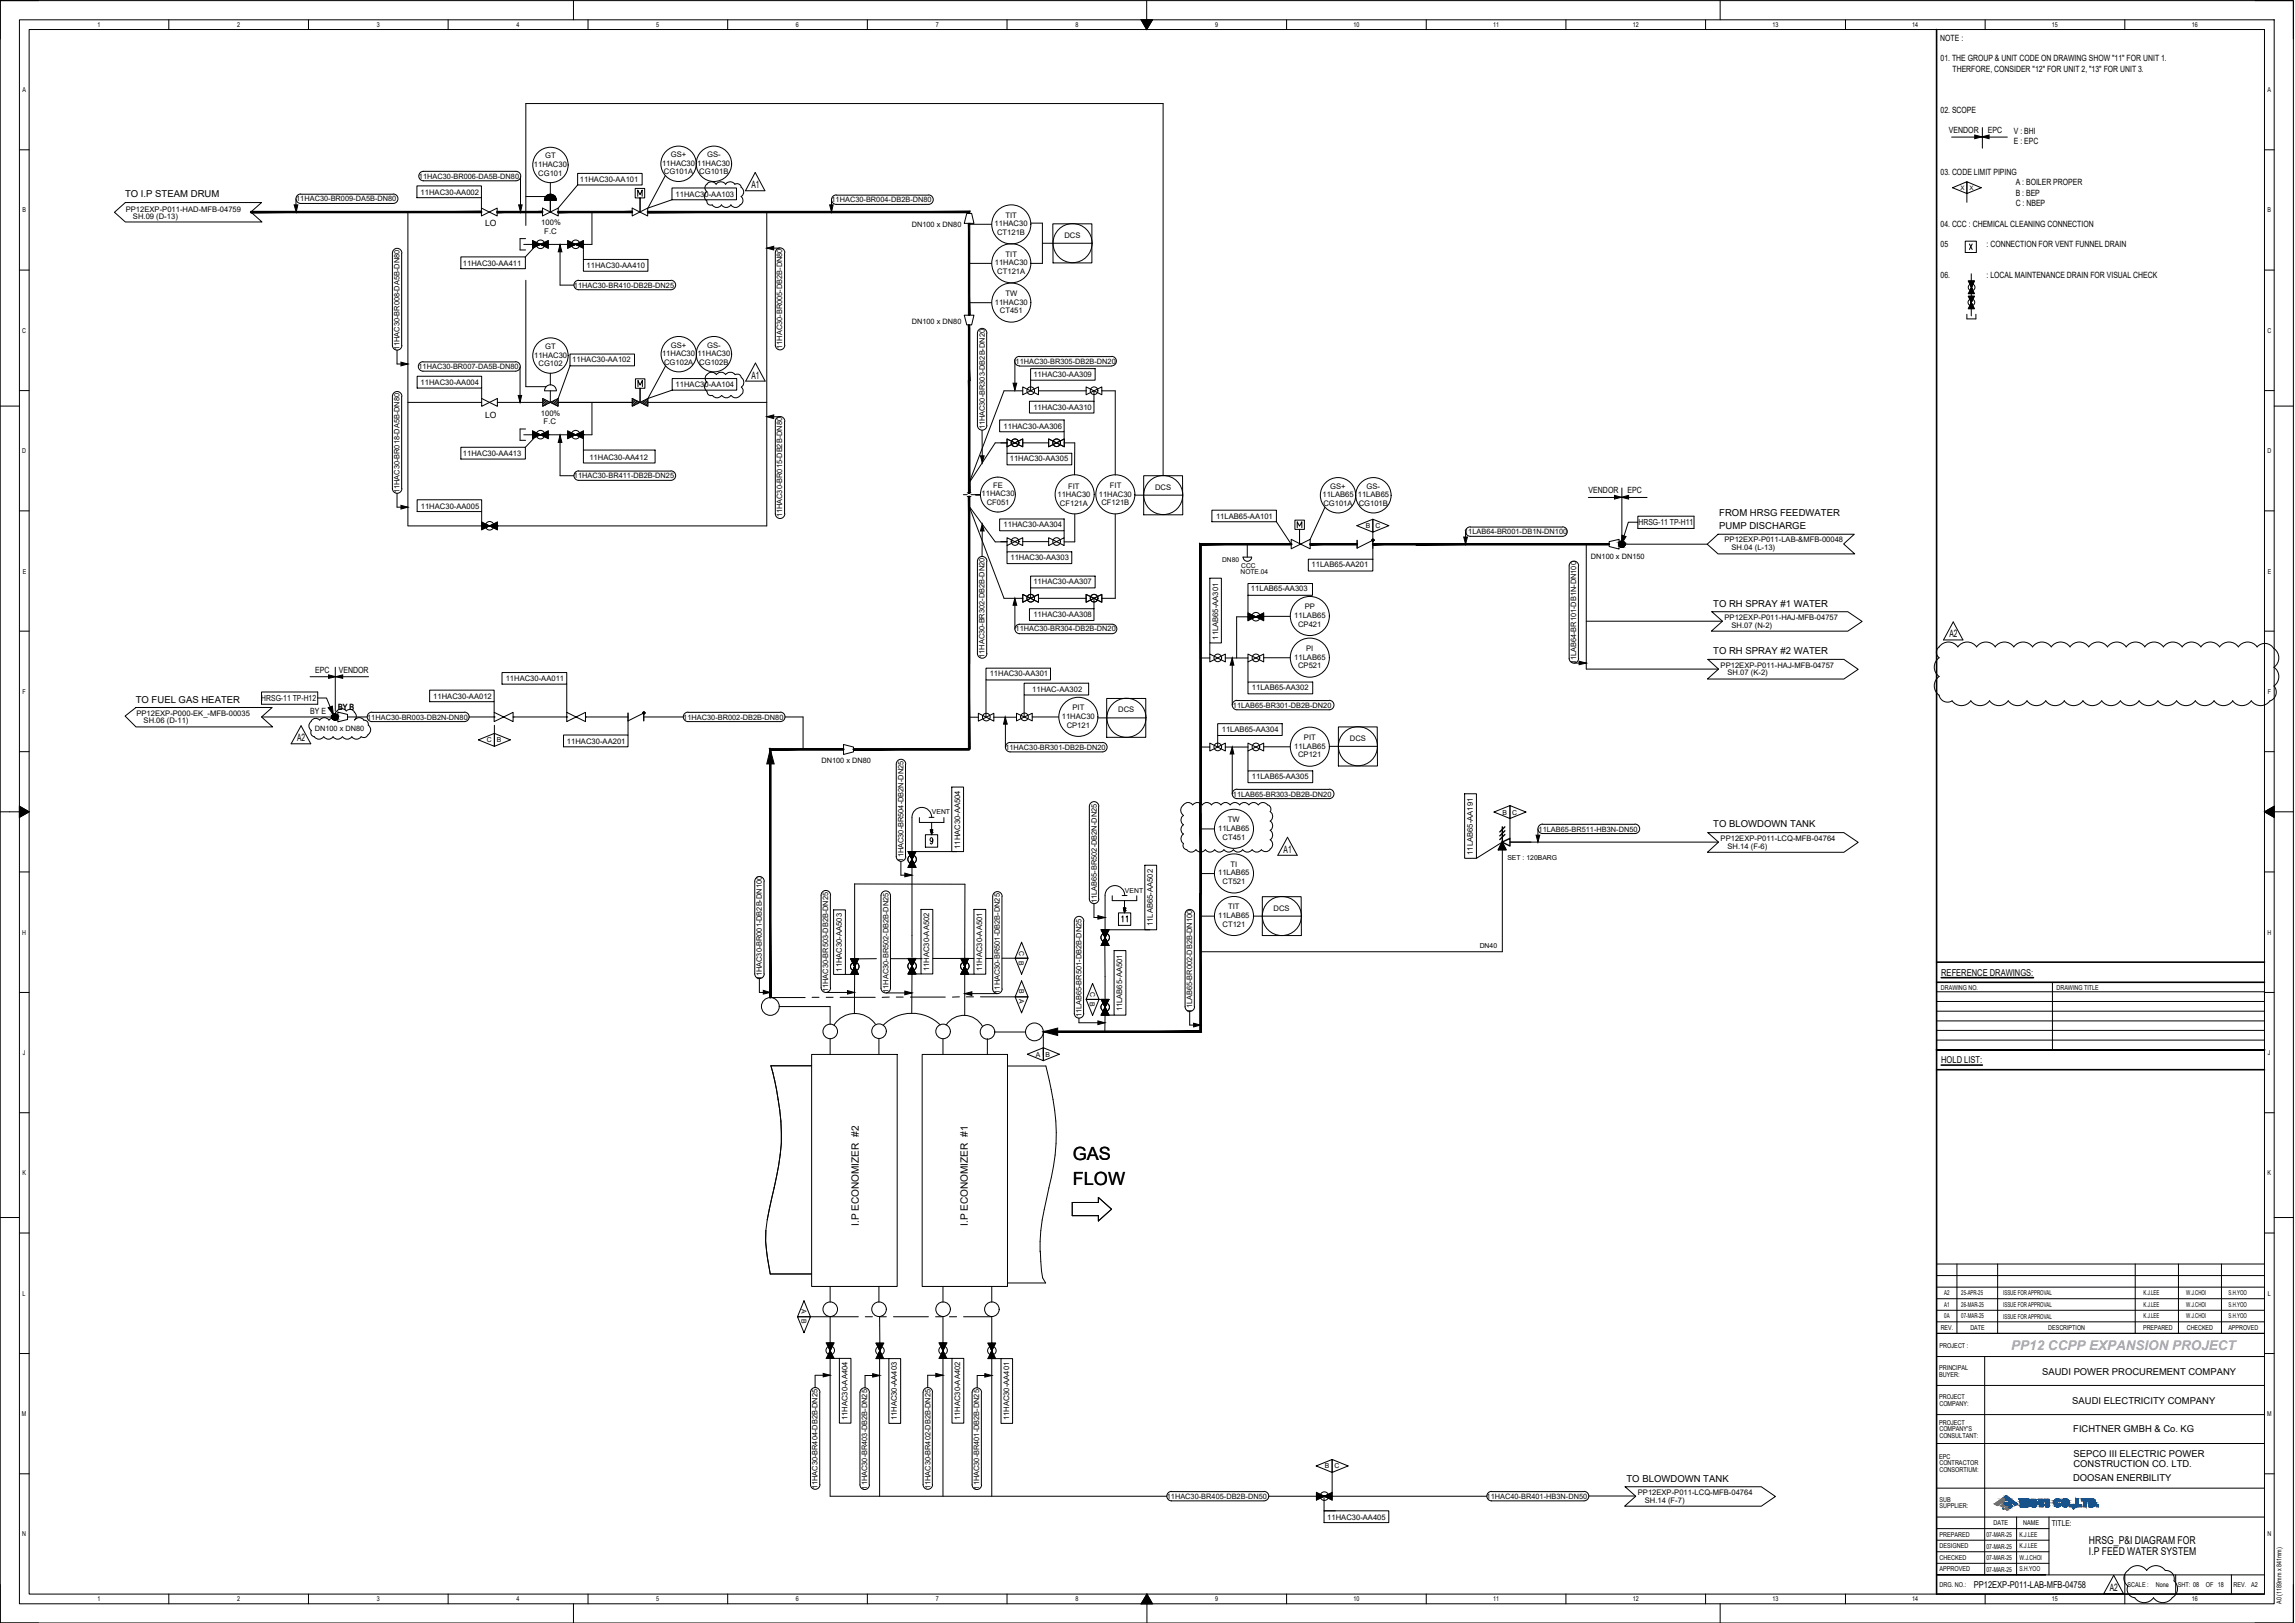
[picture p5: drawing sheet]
<svg xmlns="http://www.w3.org/2000/svg" width="420mm" height="297mm" viewBox="0 0 420 297" stroke-linecap="round" stroke-linejoin="round" font-family="sans-serif">
<defs><g id="words">
<g font-size="3.3">
<text x="196.4" y="212.2">GAS</text>
<text x="196.4" y="216.9">FLOW</text>
</g>
<text font-size="2.5" fill="#8470ff" x="368.2" y="247">PP12 CCPP EXPANSION PROJECT</text>
<g font-size="2">
<text x="382.4" y="284.6">I.P FEED WATER SYSTEM</text>
<text x="382.4" y="282.6">HRSG_P&amp;I DIAGRAM FOR</text>
</g>
<g font-size="1.8">
<text x="137.6" y="34.4">A1</text>
<text x="137.6" y="69.3">A1</text>
<text x="356.9" y="116.7">A2</text>
<text x="54.4" y="135.7">A2</text>
<text x="235" y="156.1">A1</text>
<text x="157.2" y="224.4" transform="rotate(-90 157.2 224.4)">I.P ECONOMIZER #2</text>
<text x="177.2" y="224.4" transform="rotate(-90 177.2 224.4)">I.P ECONOMIZER #1</text>
<text x="386.2" y="291.2">A2</text>
</g>
<g font-size="1.7">
<text x="22.9" y="36.1">TO I.P STEAM DRUM</text>
<text x="314.7" y="94.5">FROM HRSG FEEDWATER</text>
<text x="314.7" y="96.9">PUMP DISCHARGE</text>
<text x="313.6" y="111">TO RH SPRAY #1 WATER</text>
<text x="313.6" y="119.7">TO RH SPRAY #2 WATER</text>
<text x="24.8" y="128.6">TO FUEL GAS HEATER</text>
<text x="313.6" y="151.4">TO BLOWDOWN TANK</text>
<text x="355.4" y="178.5">REFERENCE DRAWINGS:</text>
<text x="355.4" y="194.5">HOLD LIST:</text>
<text x="373.9" y="251.6">SAUDI POWER PROCUREMENT COMPANY</text>
<text x="379.4" y="256.9">SAUDI ELECTRICITY COMPANY</text>
<text x="379.6" y="262.2">FICHTNER GMBH &amp; Co. KG</text>
<text x="379.6" y="266.6">SEPCO III ELECTRIC POWER</text>
<text x="379.6" y="268.4">CONSTRUCTION CO. LTD.</text>
<text x="297.8" y="271.3">TO BLOWDOWN TANK</text>
<text x="379.5" y="271">DOOSAN ENERBILITY</text>
<text x="361.4" y="290.6">PP12EXP-P011-LAB-MFB-04758</text>
</g>
<g font-size="1.6">
<text x="355.2" y="7.4">NOTE :</text>
<text x="355.3" y="11.2">01. THE GROUP &amp; UNIT CODE ON DRAWING SHOW &quot;11&quot; FOR UNIT 1.</text>
<text x="357.5" y="13.2">THERFORE, CONSIDER &quot;12&quot; FOR UNIT 2, &quot;13&quot; FOR UNIT 3.</text>
<text x="355.3" y="20.7">02. SCOPE</text>
<text x="356.8" y="24.3">VENDOR</text>
<text x="363.9" y="24.3">EPC</text>
<text x="368.7" y="24.5">V : BHI</text>
<text x="368.7" y="26.4">E : EPC</text>
<text x="355.3" y="32">03. CODE LIMIT PIPING</text>
<text x="369" y="33.9">A : BOILER PROPER</text>
<text x="369" y="35.8">B : BEP</text>
<text x="88.8" y="41.4">LO</text>
<text x="355.3" y="41.5">04. CCC : CHEMICAL CLEANING CONNECTION</text>
<text x="369" y="37.7">C : NBEP</text>
<text x="355.3" y="45.3">05</text>
<text x="363.7" y="45.3">: CONNECTION FOR VENT FUNNEL DRAIN</text>
<text x="355.3" y="51">06.</text>
<text x="363.7" y="51">: LOCAL MAINTENANCE DRAIN FOR VISUAL CHECK</text>
<text x="88.8" y="76.4">LO</text>
<text x="290.8" y="90.3">VENDOR</text>
<text x="297.9" y="90.3">EPC</text>
<text x="57.7" y="123.1">EPC</text>
<text x="62" y="123.1">VENDOR</text>
<text x="56.8" y="130.7">BY E</text>
<text x="61.9" y="130">BY B</text>
</g>
<g font-size="1.5">
<text x="300" y="96.1">HRSG-11 TP-H11</text>
<text x="47.8" y="128.3">HRSG-11 TP-H12</text>
<text x="375.6" y="279.2">TITLE:</text>
</g>
<g font-size="1.4">
<text x="99.8" y="29">GT</text>
<text x="122.8" y="28.7">GS+</text>
<text x="129.5" y="28.7">GS-</text>
<text x="76.7" y="32.7">11HAC30-BR006-DA5B-DN80</text>
<text x="77" y="35.6">11HAC30-AA002</text>
<text x="97.7" y="30.6">11HAC30</text>
<text x="98.6" y="32.2">CG101</text>
<text x="106.2" y="33.3">11HAC30-AA101</text>
<text x="121.2" y="30.3">11HAC30</text>
<text x="121.5" y="31.9">CG101A</text>
<text x="127.6" y="30.3">11HAC30</text>
<text x="128" y="31.9">CG101B</text>
<text x="23" y="38.7">PP12EXP-P011-HAD-MFB-04759</text>
<text x="24.3" y="40.2">SH.09 (D-13)</text>
<text x="54.2" y="36.9">11HAC30-BR009-DA5B-DN80</text>
<text x="99.1" y="41.2">100%</text>
<text x="123.7" y="36">11HAC30-AA103</text>
<text x="152.2" y="37">11HAC30-BR004-DB2B-DN80</text>
<text x="166.9" y="41.6">DN100 x DN80</text>
<text x="182.1" y="41.4">11HAC30</text>
<text x="184.1" y="39.8">TIT</text>
<text x="99.7" y="42.7">F.C</text>
<text x="182.5" y="43">CT121B</text>
<text x="184.1" y="47">TIT</text>
<text x="194.9" y="43.5">DCS</text>
<text x="84.8" y="48.6">11HAC30-AA411</text>
<text x="105.1" y="52.7">11HAC30-BR410-DB2B-DN25</text>
<text x="107.4" y="49.1">11HAC30-AA410</text>
<text x="182.1" y="48.6">11HAC30</text>
<text x="182.6" y="50.2">CT121A</text>
<text x="166.9" y="59.2">DN100 x DN80</text>
<text x="182.1" y="55.8">11HAC30</text>
<text x="183" y="57.3">CT451</text>
<text x="184.1" y="54.2">TW</text>
<text x="73.2" y="64.1" transform="rotate(-90 73.2 64.1)">11HAC30-BR008-DA5B-DN80</text>
<text x="97.8" y="65.4">11HAC30</text>
<text x="99.8" y="63.8">GT</text>
<text x="121.2" y="65.2">11HAC30</text>
<text x="122.8" y="63.6">GS+</text>
<text x="127.7" y="65.2">11HAC30</text>
<text x="129.5" y="63.6">GS-</text>
<text x="143.2" y="63.8" transform="rotate(-90 143.2 63.8)">11HAC30-BR005-DB2B-DN80</text>
<text x="76.6" y="67.5">11HAC30-BR007-DA5B-DN80</text>
<text x="77" y="70.5">11HAC30-AA004</text>
<text x="98.6" y="67">CG102</text>
<text x="104.8" y="66.3">11HAC30-AA102</text>
<text x="121.6" y="66.7">CG102A</text>
<text x="123.7" y="70.9">11HAC30-AA104</text>
<text x="128" y="66.7">CG102B</text>
<text x="185.9" y="66.6">11HAC30-BR305-DB2B-DN20</text>
<text x="189.2" y="68.9">11HAC30-AA309</text>
<text x="99" y="76.1">100%</text>
<text x="99.5" y="77.6">F.C</text>
<text x="189.2" y="75">11HAC30-AA310</text>
<text x="84.8" y="83.5">11HAC30-AA413</text>
<text x="180.3" y="78.6" transform="rotate(-90 180.3 78.6)">11HAC30-BR303-DB2B-DN20</text>
<text x="183.7" y="78.5">11HAC30-AA306</text>
<text x="105.1" y="87.5">11HAC30-BR411-DB2B-DN25</text>
<text x="107.9" y="84.1">11HAC30-AA412</text>
<text x="181.8" y="89.2">FE</text>
<text x="184.9" y="84.4">11HAC30-AA305</text>
<text x="195.5" y="89.5">FIT</text>
<text x="203.2" y="89.4">FIT</text>
<text x="211.5" y="89.6">DCS</text>
<text x="243.5" y="89.4">GS+</text>
<text x="250.2" y="89.4">GS-</text>
<text x="73.2" y="90.3" transform="rotate(-90 73.2 90.3)">11HAC30-BR018-DA5B-DN80</text>
<text x="77" y="93.1">11HAC30-AA005</text>
<text x="143.2" y="94.7" transform="rotate(-90 143.2 94.7)">11HAC30-BR015-DB2B-DN80</text>
<text x="179.7" y="90.8">11HAC30</text>
<text x="180.6" y="92.4">CF051</text>
<text x="193.6" y="91">11HAC30</text>
<text x="194.1" y="92.6">CF121A</text>
<text x="201.2" y="90.9">11HAC30</text>
<text x="201.6" y="92.4">CF121B</text>
<text x="222.6" y="94.9">11LAB65-AA101</text>
<text x="242.1" y="91">11LAB65</text>
<text x="242.3" y="92.6">CG101A</text>
<text x="248.6" y="91">11LAB65</text>
<text x="248.8" y="92.6">CG101B</text>
<text x="183.7" y="96.4">11HAC30-AA304</text>
<text x="268.1" y="97.8">11LAB64-BR001-DB1N-DN100</text>
<text x="315.7" y="99.2">PP12EXP-P011-LAB-&amp;MFB-00048</text>
<text x="317" y="100.6">SH.04 (L-13)</text>
<text x="185" y="102.5">11HAC30-AA303</text>
<text x="189.2" y="106.9">11HAC30-AA307</text>
<text x="240.1" y="103.8">11LAB65-AA201</text>
<text x="291.3" y="102.3">DN100 x DN150</text>
<text x="189.2" y="112.9">11HAC30-AA308</text>
<text x="229" y="108.2">11LAB65-AA303</text>
<text x="236.9" y="113.1">11LAB65</text>
<text x="238.9" y="111.5">PP</text>
<text x="315.7" y="113.4">PP12EXP-P011-HAJ-MFB-04757</text>
<text x="185.9" y="115.6">11HAC30-BR304-DB2B-DN20</text>
<text x="223" y="117.1" transform="rotate(-90 223 117.1)">11LAB65-AA301</text>
<text x="237.7" y="114.7">CP421</text>
<text x="239.1" y="119.2">PI</text>
<text x="317" y="114.9">SH.07 (N-2)</text>
<text x="92.6" y="124.7">11HAC30-AA011</text>
<text x="180.3" y="120.4" transform="rotate(-90 180.3 120.4)">11HAC30-BR302-DB2B-DN20</text>
<text x="181.2" y="123.8">11HAC30-AA301</text>
<text x="236.9" y="120.8">11LAB65</text>
<text x="237.7" y="122.3">CP521</text>
<text x="288.6" y="121.6" transform="rotate(-90 288.6 121.6)">11LAB64-BR101-DB1N-DN100</text>
<text x="315" y="122.2">PP12EXP-P011-HAJ-MFB-04757</text>
<text x="316.3" y="123.6">SH.07 (K-2)</text>
<text x="25" y="131">PP12EXP-P000-EK_-MFB-00035</text>
<text x="67.2" y="131.7">11HAC30-BR003-DB2N-DN80</text>
<text x="79.3" y="127.9">11HAC30-AA012</text>
<text x="125.1" y="131.7">11HAC30-BR002-DB2B-DN80</text>
<text x="189" y="126.6">11HAC-AA302</text>
<text x="194.4" y="131.6">11HAC30</text>
<text x="196.3" y="130">PIT</text>
<text x="204.7" y="130.4">DCS</text>
<text x="225.7" y="129.5">11LAB65-BR301-DB2B-DN20</text>
<text x="229.2" y="126.3">11LAB65-AA302</text>
<text x="26.3" y="132.4">SH.06 (D-11)</text>
<text x="57.6" y="133.7">DN100 x DN80</text>
<text x="103.8" y="136.1">11HAC30-AA201</text>
<text x="184.1" y="137.2">11HAC30-BR301-DB2B-DN20</text>
<text x="195.3" y="133.2">CP121</text>
<text x="223.7" y="133.9">11LAB65-AA304</text>
<text x="236.9" y="137">11LAB65</text>
<text x="238.7" y="135.5">PIT</text>
<text x="247.1" y="135.6">DCS</text>
<text x="150.4" y="139.6">DN100 x DN80</text>
<text x="229.2" y="142.6">11LAB65-AA305</text>
<text x="237.7" y="138.6">CP121</text>
<text x="225.7" y="145.8">11LAB65-BR303-DB2B-DN20</text>
<text x="175.8" y="155.3" transform="rotate(-90 175.8 155.3)">11HAC30-AA504</text>
<text x="223" y="152.1">11LAB65</text>
<text x="223.8" y="153.7">CT451</text>
<text x="224.8" y="150.5">TW</text>
<text x="281.7" y="152.2">11LAB65-BR511-HB3N-DN50</text>
<text x="315" y="153.9">PP12EXP-P011-LCQ-MFB-04764</text>
<text x="316.3" y="155.3">SH.14 (F-6)</text>
<text x="165.4" y="157.7" transform="rotate(-90 165.4 157.7)">11HAC30-BR504-DB2N-DN25</text>
<text x="223" y="160.2">11LAB65</text>
<text x="223.8" y="161.8">CT521</text>
<text x="225.3" y="158.6">TI</text>
<text x="269.7" y="156.4" transform="rotate(-90 269.7 156.4)">11LAB65-AA191</text>
<text x="200.8" y="165.3" transform="rotate(-90 200.8 165.3)">11LAB65-BR502-DB2N-DN25</text>
<text x="224.8" y="166.4">TIT</text>
<text x="233.2" y="166.7">DCS</text>
<text x="211.1" y="169.5" transform="rotate(-90 211.1 169.5)">11LAB65-AA502</text>
<text x="223" y="168">11LAB65</text>
<text x="223.8" y="169.6">CT121</text>
<text x="139.5" y="179.4" transform="rotate(-90 139.5 179.4)">11HAC30-BR001-DB2B-DN100</text>
<text x="154.1" y="177.8" transform="rotate(-90 154.1 177.8)">11HAC30-AA503</text>
<text x="170.1" y="177.7" transform="rotate(-90 170.1 177.7)">11HAC30-AA502</text>
<text x="179.8" y="177.7" transform="rotate(-90 179.8 177.7)">11HAC30-AA501</text>
<text x="151.6" y="181.6" transform="rotate(-90 151.6 181.6)">11HAC30-BR503-DB2B-DN25</text>
<text x="162.6" y="181.7" transform="rotate(-90 162.6 181.7)">11HAC30-BR502-DB2B-DN25</text>
<text x="183" y="181.8" transform="rotate(-90 183 181.8)">11HAC30-BR501-DB2B-DN25</text>
<text x="205.4" y="185.1" transform="rotate(-90 205.4 185.1)">11LAB65-AA501</text>
<text x="218.3" y="185.3" transform="rotate(-90 218.3 185.3)">11LAB65-BR002-DB2B-DN100</text>
<text x="198" y="186.2" transform="rotate(-90 198 186.2)">11LAB65-BR501-DB2B-DN25</text>
<text x="155.2" y="259.9" transform="rotate(-90 155.2 259.9)">11HAC30-AA404</text>
<text x="164.2" y="260" transform="rotate(-90 164.2 260)">11HAC30-AA403</text>
<text x="175.8" y="259.9" transform="rotate(-90 175.8 259.9)">11HAC30-AA402</text>
<text x="184.7" y="260" transform="rotate(-90 184.7 260)">11HAC30-AA401</text>
<text x="149.7" y="272.6" transform="rotate(-90 149.7 272.6)">11HAC30-BR404-DB2B-DN25</text>
<text x="158.7" y="272.6" transform="rotate(-90 158.7 272.6)">11HAC30-BR403-DB2B-DN25</text>
<text x="170.3" y="272.6" transform="rotate(-90 170.3 272.6)">11HAC30-BR402-DB2B-DN25</text>
<text x="179.3" y="272.6" transform="rotate(-90 179.3 272.6)">11HAC30-BR401-DB2B-DN25</text>
<text x="213.6" y="274.3">11HAC30-BR405-DB2B-DN50</text>
<text x="272.2" y="274.3">11HAC40-BR401-HB3N-DN50</text>
<text x="299.8" y="273.6">PP12EXP-P011-LCQ-MFB-04764</text>
<text x="301.1" y="275">SH.14 (F-7)</text>
<text x="243" y="278.1">11HAC30-AA405</text>
</g>
<g font-size="1.3">
<text x="250" y="96.7">B</text>
<text x="251.8" y="96.7">C</text>
<text x="89.2" y="135.9">C</text>
<text x="91" y="135.9">B</text>
<text x="170.6" y="149">VENT</text>
<text x="275.1" y="149.1">B</text>
<text x="276.9" y="149.1">C</text>
<text x="276" y="157.4">SET : 120BARG</text>
<text x="206" y="163.4">VENT</text>
<text x="270.9" y="173.5">DN40</text>
<text x="186.5" y="175.9" transform="rotate(90 186.5 175.9)">B</text>
<text x="186.6" y="174.1" transform="rotate(90 186.6 174.1)">C</text>
<text x="186.6" y="181.1" transform="rotate(90 186.6 181.1)">B</text>
<text x="186.6" y="182.9" transform="rotate(90 186.6 182.9)">A</text>
<text x="199.5" y="183.4" transform="rotate(90 199.5 183.4)">B</text>
<text x="199.6" y="181.6" transform="rotate(90 199.6 181.6)">C</text>
<text x="189.7" y="193.4">A</text>
<text x="191.4" y="193.4">B</text>
<text x="146.7" y="239.6" transform="rotate(90 146.7 239.6)">A</text>
<text x="146.7" y="241.5" transform="rotate(90 146.7 241.5)">B</text>
<text x="242.5" y="268.8">B</text>
<text x="244.3" y="268.8">C</text>
</g>
<g font-size="1.2">
<text x="17.8" y="4.9">1</text>
<text x="43.4" y="4.9">2</text>
<text x="69" y="4.9">3</text>
<text x="94.6" y="4.9">4</text>
<text x="120.1" y="4.9">5</text>
<text x="145.7" y="4.9">6</text>
<text x="171.3" y="4.9">7</text>
<text x="196.9" y="4.9">8</text>
<text x="222.5" y="4.9">9</text>
<text x="247.8" y="4.9">10</text>
<text x="273.3" y="4.9">11</text>
<text x="298.9" y="4.9">12</text>
<text x="324.5" y="4.9">13</text>
<text x="350.1" y="4.9">14</text>
<text x="375.7" y="4.9">15</text>
<text x="401.3" y="4.9">16</text>
<text x="4.1" y="16.8">A</text>
<text x="415.1" y="16.8">A</text>
<text x="4.1" y="38.9">B</text>
<text x="415.1" y="38.9">B</text>
<text x="4.1" y="60.9">C</text>
<text x="415.1" y="60.9">C</text>
<text x="4.1" y="82.9">D</text>
<text x="415.1" y="82.9">D</text>
<text x="4.2" y="105">E</text>
<text x="223.7" y="102.8">DN80</text>
<text x="227.1" y="105.1">NOTE.04</text>
<text x="227.2" y="104">CCC</text>
<text x="415.2" y="105">E</text>
<text x="4.1" y="127">F</text>
<text x="415.2" y="127">F</text>
<text x="4.1" y="171.1">H</text>
<text x="415.1" y="171.1">H</text>
<text x="355.3" y="181.1">DRAWING NO.</text>
<text x="376.5" y="181.1">DRAWING TITLE</text>
<text x="4.2" y="193.1">J</text>
<text x="415.2" y="193.1">J</text>
<text x="4.1" y="215.1">K</text>
<text x="415.1" y="215.1">K</text>
<text x="4.1" y="237.1">L</text>
<text x="355.9" y="239.1">A1</text>
<text x="355.9" y="237">A2</text>
<text x="359.1" y="239.2">26-MAR-25</text>
<text x="359.1" y="237.1">25-APR-25</text>
<text x="366.7" y="239.2">ISSUE FOR APPROVAL</text>
<text x="366.7" y="237.1">ISSUE FOR APPROVAL</text>
<text x="392.4" y="239.2">K.J.LEE</text>
<text x="392.4" y="237.1">K.J.LEE</text>
<text x="400.3" y="239.2">W.J.CHOI</text>
<text x="400.3" y="237.1">W.J.CHOI</text>
<text x="408" y="239.2">S.H.YOO</text>
<text x="408" y="237.1">S.H.YOO</text>
<text x="415.2" y="237.1">L</text>
<text x="355.3" y="243.4">REV.</text>
<text x="355.9" y="241.2">0A</text>
<text x="359.1" y="241.3">07-MAR-25</text>
<text x="360.7" y="243.4">DATE</text>
<text x="366.7" y="241.3">ISSUE FOR APPROVAL</text>
<text x="375" y="243.4">DESCRIPTION</text>
<text x="392.3" y="243.4">PREPARED</text>
<text x="392.4" y="241.3">K.J.LEE</text>
<text x="400.3" y="241.3">W.J.CHOI</text>
<text x="400.3" y="243.4">CHECKED</text>
<text x="408" y="243.4">APPROVED</text>
<text x="408" y="241.3">S.H.YOO</text>
<text x="355" y="250.8">PRINCIPAL</text>
<text x="355" y="252">BUYER:</text>
<text x="355.1" y="246.6">PROJECT :</text>
<text x="355" y="256.1">PROJECT</text>
<text x="355" y="257.2">COMPANY:</text>
<text x="4" y="259.2">M</text>
<text x="355" y="260.8">PROJECT</text>
<text x="355" y="262">COMPANY'S</text>
<text x="355" y="263.1">CONSULTANT:</text>
<text x="415.1" y="259.2">M</text>
<text x="355" y="267.1">EPC</text>
<text x="355" y="268.2">CONTRACTOR</text>
<text x="355" y="269.4">CONSORTIUM:</text>
<text x="355" y="274.9">SUB</text>
<text x="355" y="276">SUPPLIER:</text>
<text x="4.1" y="281.2">N</text>
<text x="355.1" y="281.2">PREPARED</text>
<text x="363.7" y="281.3">07-MAR-25</text>
<text x="365" y="279.1">DATE</text>
<text x="369.7" y="281.2">K.J.LEE</text>
<text x="370.4" y="279.1">NAME</text>
<text x="415.1" y="281.2">N</text>
<text x="355.1" y="283.4">DESIGNED</text>
<text x="355.1" y="285.5">CHECKED</text>
<text x="355.1" y="287.6">APPROVED</text>
<text x="363.7" y="283.4">07-MAR-25</text>
<text x="363.7" y="285.5">07-MAR-25</text>
<text x="363.7" y="287.6">07-MAR-25</text>
<text x="369.7" y="283.3">K.J.LEE</text>
<text x="369.7" y="285.4">W.J.CHOI</text>
<text x="369.7" y="287.6">S.H.YOO</text>
<text x="17.8" y="293.1">1</text>
<text x="43.4" y="293.1">2</text>
<text x="69" y="293.1">3</text>
<text x="94.6" y="293.1">4</text>
<text x="120.1" y="293.1">5</text>
<text x="145.7" y="293.1">6</text>
<text x="171.3" y="293.1">7</text>
<text x="196.9" y="293.1">8</text>
<text x="222.5" y="293.1">9</text>
<text x="247.8" y="293.1">10</text>
<text x="273.3" y="293.1">11</text>
<text x="298.9" y="293.1">12</text>
<text x="324.5" y="293.1">13</text>
<text x="350.1" y="293.1">14</text>
<text x="355.1" y="290.4">DRG. NO.:</text>
<text x="375.7" y="293.1">15</text>
<text x="389.5" y="290.4">SCALE :</text>
<text x="394.7" y="290.4">None</text>
<text x="398.7" y="290.4">SHT: 08</text>
<text x="401.3" y="293.1">16</text>
<text x="403.8" y="290.4">OF 18</text>
<text x="408.9" y="290.4">REV.</text>
<text x="412.2" y="290.4">A2</text>
<text x="417.7" y="293.5" transform="rotate(-90 417.7 293.5)">A0 (1189mm x 841mm)</text>
</g>
<g font-size="1.1">
<text x="358.9" y="34.7">X</text>
<text x="360.6" y="34.7">X</text>
</g>
</g></defs>
<!-- layer: 7 -->
<g fill="none" stroke="#000" stroke-width=".18">
<path d="M228.5 106.8h11.8v2.2h-11.8zM148.6 193h15.7v42.4h-15.7zM148.6 195.1h-7.5a52.4 52.4 0 0 1 1.9 14.2 83.7 83.7 0 0 1-2.2 12 20.4 20.4 0 0 0-.3 8.9l.5 3h7.6M152 190.1v2.9M160.9 190.1v2.9M168.8 193h15.6v42.4h-15.6zM172.6 190.1v2.9M180.8 190.1v2.9M184.4 195.1h7.1a42.7 42.7 0 0 1 1.4 18.3l-1.3 6a35.5 35.5 0 0 0-1.2 9.7M152 235.4v2.9M160.9 235.4v2.9M172.6 235.4v2.9"/>
<path d="M181.6 235.4v2.9M190.5 229l.2 3.6 .2 1.3 .5 .9h-7M196.3 220.1h4.8v-1l2.4 2.2-2.4 2.2v-1h-4.8z"/>
<circle cx="239.8" cy="112.7" r="3.6"/>
<circle cx="141" cy="184.2" r="1.63"/>
<circle cx="152" cy="188.8" r="1.33"/>
<circle cx="160.9" cy="188.7" r="1.33"/>
<circle cx="172.7" cy="188.8" r="1.33"/>
<circle cx="180.8" cy="188.9" r="1.33"/>
<circle cx="189.4" cy="188.9" r="1.63"/>
<circle cx="152" cy="239.6" r="1.33"/>
<circle cx="160.9" cy="239.6" r="1.33"/>
<circle cx="172.7" cy="239.6" r="1.33"/>
<circle cx="181.6" cy="239.6" r="1.33"/>
</g>
<!-- layer: 3 -->
<g fill="none" stroke="#000" stroke-width=".18">
<path d="M74.7 38.8v57.5M108.4 38.8v5.9h-1.6M140.4 38.8v57.5h-65.7M95.9 44.7h1.6M96.2 43.7h-1v2h1M100.4 44.7h3.5M74.7 73.6h13.5M91.1 73.6h8.2M95.9 79.6h1.6M96.2 78.5h-1v2.1h1M100.4 79.6h3.5M102.2 73.6h13.5"/>
<path d="M108.4 73.6v6h-1.6M118.6 73.6h21.8M290.4 99.6v22.9h24.2M290.4 113.7h24.9M61.3 131.2h.5M63.6 131.2h3.6M85.9 131.2h4.6M93.9 131.2h9.9M105.5 131.2h.1M107.2 131.2h7.8M117.9 131.2h7.2M143.7 131.2h3.3v5.9"/>
<path d="M167 158.7v16.5M275 155.3v18.9h-55.2M156.5 178.1l-.1 7.4M156.5 161.7v13.8M156.5 161.8h20.2l-.1 13.7M167 178l-.1 7.4M176.6 178.4v7.5M202.3 173v9.7M202.3 185.5v3.3M152 240.9v4.9M152 248.6v25.2h61.6M161 241l.1 4.8"/>
<path d="M161 248.7v25.1M172.6 240.9v4.9M172.6 248.6v25.2M181.6 241v4.8M181.6 248.7v25.1M232.2 273.8h40M290.8 273.8h8.6"/>
</g>
<!-- layer: ANNOTATION -->
<g fill="#000" stroke="#000" stroke-width=".18">
<path d="M53.8 37.5h.7l-.3 1.3zM95 37.5h.6l-.3 1.3zM151.9 37.5h.6l-.3 1.3zM102.5 44.8l.4 1.3h-.7zM140.4 45.4l1.2-.3v.6zM73.4 66.3l1.3 .3-1.3 .4zM94.9 72.4h.6l-.3 1.2zM140.4 76.3l1.2-.4v.7zM185.5 70.1h.6l-.3 1.3zM73.4 92.5l1.3 .3-1.3 .4zM102.5 79.7l.4 1.3h-.7zM179.5 83.4h.7l-.4 1.3z"/>
<path d="M179.8 95.9l.4 1.3h-.7zM268 98.3h.6l-.3 1.3zM185.8 109.5l.3 1.3h-.6zM141 137.1l.7 2.7h-1.3zM184 131.2l.4 1.3h-.7zM225.6 120.4l.3 1.3h-.7zM225.6 136.7l.3 1.3h-.7zM289.1 121l1.3 .4-1.3 .3zM281.2 152.9h.7l-.3 1.2zM165.7 159.8l1.3 .4-1.3 .3zM201 167.6l1.3 .3-1.3 .3zM139.7 181.3l1.3 .3-1.3 .3z"/>
<path d="M155.2 181.3l1.2 .3-1.2 .3zM165.7 181.4l1.3 .3-1.3 .4zM176.6 181.8l1.3-.3v.7zM191 188.8l2.6-.6v1.3zM201 186.8l1.3 .4-1.3 .3zM218.5 187.3l1.3 .3-1.3 .3zM150.7 251.4l1.3 .3-1.3 .3zM159.8 251.4l1.3 .3-1.3 .3zM171.3 251.4l1.3 .3-1.3 .3zM180.3 251.4l1.3 .3-1.3 .3z"/>
</g>
<!-- layer: Valve Tag -->
<g fill="none" stroke="#000" stroke-width=".18">
<path d="M76.3 34h11.8v2.2h-11.8zM88.1 36.2v1.9M105.7 31.7h11.9v2.2h-11.9zM105.7 33.9l-3.5 4.2M121.8 32.2l-3.2 5.9 4.4-1.5M123 34.4h11.8v2.2h-11.8zM84.4 47h11.8v2.2h-11.8zM97.7 45.3l-1.5 1.7M106.8 47.5h11.8v2.1h-11.8zM106.8 45.5v2M76.4 68.9h11.8v2.1h-11.8zM88.2 71v1.9"/>
<path d="M104.4 64.8h11.8v2.2h-11.8zM104.4 67l-2.2 5.9M121.8 67l-3.2 5.9 4.5-1.5M123.1 69.3h11.8v2.1h-11.8zM183 76.9h11.8v2.1h-11.8zM188.5 73.4h11.8v2.2h-11.8zM188.7 67.5h11.8v2.1h-11.8zM188.7 69.6v1.9M194.8 79v1.3M200.3 71.5v1.9M76.4 91.5h11.8v2.1h-11.8zM84.4 81.9h11.8v2.1h-11.8z"/>
<path d="M88.2 93.6v1.9M97.7 80.2l-1.5 1.7M106.8 82.4h13.1v2.3h-13.1zM106.8 80.3v2.1M183 95h11.8v2.1h-11.8zM184.4 83h11.8v2.1h-11.8zM184.4 81.8v1.2M184.4 99.9v1.1M194.8 97.1v1.3M221.9 93.4h11.8v2.1h-11.8zM233.7 95.5l2.7 4.1M242.6 92.8l-2.7 5.9"/>
<path d="M184.4 101h11.8v2.2h-11.8zM188.5 111.4h11.8v2.2h-11.8zM188.7 105.4h11.8v2.2h-11.8zM188.7 107.6v1.9M200.3 109.5v1.9M221.5 105.8h2.1v11.9h-2.1zM221.5 117.7v2M228.5 109v3.1M239.5 102.3h11.8v2.2h-11.8zM251.3 100.3v2M78.7 126.3h11.8v2.1h-11.8zM90.5 128.4v2"/>
<path d="M91.9 123.1h11.9v2.1h-11.9zM103.2 134.5h11.8v2.2h-11.8zM103.8 125.2v5.2M180.5 122.3h11.8v2.1h-11.8zM180.5 124.4v6.9M187.5 125h11.8v2.2h-11.8zM187.5 127.2v4.1M222.9 132.4h11.8v2.2h-11.8zM222.9 134.6v2.1M228.5 124.8h11.8v2.2h-11.8zM228.5 121.1v3.7M228.5 137.4v3.7"/>
<path d="M167.7 155.9h7.5M174.2 144h2.2v11.9h-2.2zM209.6 158.4h2.2v11.8h-2.2zM228.5 141.1h11.8v2.1h-11.8zM268.1 145.3h2.2v11.8h-2.2zM275 154.1l-4.7 3M152.6 166.5h2.2v11.8h-2.2zM154.8 178.3h.9M167.7 178.3h.9M168.6 166.4h2.2v11.9h-2.2zM177.3 178.3h1M178.3 166.4h2.2v11.9h-2.2z"/>
<path d="M203 170.2h7.5M204 174h2.1v11.8h-2.1zM203 185.8h1M152.7 248.6h1M153.7 248.6h2.1v11.9h-2.1zM161.8 248.7h.9M162.7 248.7h2.2v11.8h-2.2zM173.4 248.6h.9M174.3 248.6h2.1v11.9h-2.1zM182.3 248.7h1M183.3 248.7h2.1v11.8h-2.1zM242.4 276.5h11.9v2.2h-11.9z"/>
<path d="M242.4 273.8v2.7h2.1"/>
</g>
<!-- layer: Primary Line -->
<g fill="none" stroke="#000" stroke-width=".18">
<path d="M54.2 36.4v1.1M95.3 32.3v5.2M116.3 34.5h1.7v1.7h-.8v2.6v-2.6h-.9zM116.8 35.9v-1.1l.4 .8 .4-.8v1.1M152.2 36.6v2.1M102.5 44.8v7.4h2.6M141.6 45.4h1.2M72.7 64.1v2.5h2M95.2 67.2v5.2M102.5 79.7v7.4h2.6M116.3 69.3h1.8v1.8h-.9v2.5v-2.5h-.9zM116.8 70.8v-1.2l.4 .9 .4-.9v1.2"/>
<path d="M141.6 76.3h1.2M179.8 78.8v5.9M185.8 65.8v4.3M72.7 90.3v2.5h2M179.8 95.9v6M237.1 95.2h1.7v1.7h-.9v2.6v-2.6h-.8zM237.5 96.6v-1.1l.4 .8 .4-.8v1.1M238.1 99.6h.1M268.3 97.3v2.3M185.8 110.8v4.3M92.2 131.2h.1M105.5 131.2h.1"/>
<path d="M184.1 132.5v4.3M225.6 120.4v8.7M225.6 136.7v8.6M288.1 121.4h2.3M164.9 157.6v2.6h2.1M281.6 151.7v1.2M139 179.1v2.5h2M200.3 165.4v2.5h2M151.2 181.6h5.2M162.2 181.7h4.8M176.6 181.8h6M197.5 186.3v.9h4.8"/>
<path d="M217.8 185.1v2.5h2M149.2 251.7h2.8M149.2 251.7v2.3M161 251.7h-2.6v2.3M172.6 251.7h-2.8v2.3M181.7 251.7h-2.8v2.3"/>
</g>
<!-- layer: Level 1 -->
<g fill="none" stroke="#000" stroke-width=".18">
<path d="M88.1 38.1l1.5 .7-1.5 .7zM89.6 38.8l1.4-.7v1.4zM99.3 38.1l1.5 .7-1.5 .7zM99.7 36.6h2.1M99.7 36.6a1.08 1.08 0 0 1 1.1-1.1 1.08 1.08 0 0 1 1.1 1.1M99.7 36.5h2.1M99.7 36.4h2.1M99.7 36.3h2M99.8 36.2h1.9M99.8 36.1h1.9M99.9 36.1h1.7M99.9 36h1.7"/>
<path d="M100 35.9h1.5M100 36.6h.1M100 36.5h.1M100 36.4h.1M100 36.2h.1M100 36.1h.1M100 36h.1M100 35.9h.1M100 35.8h1.4M100 36v.1M100 36.2v.2M100 36.5v.1"/>
<path d="M100.2 35.8h1.1M100.3 35.7h.9M100.5 35.6h.5M100.8 36.6h.1M100.8 36.5h.1M100.8 36.4h.1M100.8 36.2h.1M100.8 36.1h.1M100.8 36h.1M100.8 35.9h.1M100.8 35.8h.1M100.8 35.7h.1"/>
<path d="M100.8 38.8l1.4-.7v1.4zM100.8 35.6h.1M100.8 36v.1M100.8 36.2v.2M100.8 36.5v.1M100.8 36.6v2.2M101.5 36.6h.1M101.5 36.5h.1M101.5 36.4h.1M101.5 36.2h.1M101.5 36.1h.1M101.5 36h.1"/>
<path d="M101.5 35.9h.1M101.5 36v.1M101.5 36.2v.2M101.5 36.5v.1M115.7 38.1l1.4 .7-1.4 .7zM117.1 38.8l1.5-.7v1.4zM177 39.1h.9l.4 1.8h-1.8zM97.5 44v1.5l2.9-1.5v1.5zM97.5 44.7h2.9M97.5 44.5l2.9 .4M97.5 44.2l2.9 1M97.5 44.6l1.4 .1"/>
<path d="M97.5 44.4l1.4 .3M97.5 44.3l1.4 .4M97.5 44.1l1.4 .6M98.9 44.7l1.5 .1M98.9 44.7l1.5 .3M98.9 44.7l1.5 .4M98.9 44.7l1.5 .6M98.9 44.7l-1.4 .1M98.9 44.7l-1.4 .3M98.9 44.7l-1.4 .4M98.9 44.7l-1.4 .6M100.4 44.6l-1.5 .1"/>
<path d="M100.4 44.5l-2.9 .4M100.4 44.4l-1.5 .3M100.4 44.3l-1.5 .4M100.4 44.2l-2.9 1M100.4 44.1l-1.5 .6M103.9 44v1.5l2.9-1.5v1.5zM103.9 44.7h2.9M103.9 44.5l2.9 .4M103.9 44.4l2.9 .6M103.9 44.3l2.9 .9M103.9 44.2l2.9 1M103.9 44.6l1.5 .1"/>
<path d="M103.9 44.1l1.5 .6M105.4 44.7l1.4 .2M105.4 44.7l1.4 .7M105.4 44.7l-1.5 .2M105.4 44.7l-1.5 .3M105.4 44.7l-1.5 .7M106.8 44.7h.1M106.8 44.6l-1.4 .1M106.8 44.5l-2.9 .4M106.8 44.4l-1.4 .3M106.8 44.3l-2.9 .9M106.8 44.2l-2.9 1"/>
<path d="M106.8 44.1l-1.4 .6M176.5 57.7h1.8l-.4 1.8h-.9zM359.8 44.1h2v2.1h-2zM360.3 51.4h1.2l-.6 1.2zM360.3 54.2h1.2l-.6 1.2zM360.4 51.4l.5 1.2M360.4 54.2l.5 1.2M360.5 51.4l.4 1.2M360.5 54.2l.4 1.2M360.6 44.6l.5 1.1M360.6 51.4l.3 1.2M360.6 54.2l.3 1.2"/>
<path d="M360.7 51.4l.2 1.2M360.7 54.2l.2 1.2M360.8 51.4l.1 1.2M360.8 54.2l.2 2.3M360.8 54.2l.1 1.2M360.9 54.2h.1M360.9 54.2v2.3M360.9 55.4l.6 1.1h-1.2zM360.9 55.4l.2 1.1M360.9 55.4l.3 1.1M360.9 55.4l.4 1.1M360.9 55.4l.5 1.1"/>
<path d="M360.9 55.4l-.1 1.1M360.9 55.4l-.2 1.1M360.9 55.4l-.3 1.1M360.9 55.4l-.4 1.1M360.9 55.4l-.5 1.1M360.9 51.4v2.3M360.9 52.6l.6 1.1h-1.2zM360.9 52.6l.1 1.1M360.9 52.6l.2 1.1M360.9 52.6l.3 1.1M360.9 52.6l.4 1.1M360.9 52.6l.5 1.1"/>
<path d="M360.9 52.6l-.1 1.1M360.9 52.6l-.2 1.1M360.9 52.6l-.3 1.1M360.9 52.6l-.4 1.1M360.9 52.6l-.5 1.1M361 51.4l-.2 2.3M361 54.2l-.2 2.3M361.1 54.2l-.2 1.2M361.1 44.6l-.5 1.1M361.1 51.4l-.2 1.2M361.2 51.4l-.3 1.2M361.2 54.2l-.3 1.2"/>
<path d="M361.3 51.4l-.4 1.2M361.3 54.2l-.4 1.2M361.4 51.4l-.5 1.2M361.4 54.2l-.5 1.2M88.2 72.9l1.4 .7-1.4 .8zM89.6 73.6l1.5-.7v1.5zM97.5 79.6h2.9M97.5 78.9l2.9 1.4v-1.4l-2.9 1.4zM97.5 79.4l2.9 .4M97.5 79.3l2.9 .6M97.5 79.1l2.9 .9M97.5 79.1l2.9 1"/>
<path d="M97.5 79.4l1.4 .2M97.5 78.9l1.4 .7M98.9 79.6l1.5 .1M98.9 79.6l1.5 .6M98.9 79.6l-1.4 .1M98.9 79.6l-1.4 .6M99.4 72.9l1.4 .7-1.4 .8zM99.7 71.5a1.08 1.08 0 0 1 1.1-1.1 1.08 1.08 0 0 1 1.1 1.1M99.7 71.5h2.2M100.4 79.6h.1M100.4 79.4l-1.5 .2M100.4 79.4l-2.9 .4"/>
<path d="M100.4 79.3l-2.9 .6M100.4 79.1l-2.9 .9M100.4 79.1l-2.9 1M100.4 78.9l-1.5 .7M100.8 73.6l1.4-.7v1.5zM100.8 71.5v2.1M103.9 78.9l2.9 1.4v-1.4l-2.9 1.4zM103.9 79.6h2.9M103.9 79.4l2.9 .4M103.9 79.1l2.9 1M103.9 79.5l1.5 .1M103.9 79.3l1.5 .3"/>
<path d="M103.9 79.2l1.5 .4M103.9 79l1.5 .6M105.4 79.6l1.4 .1M105.4 79.6l1.4 .3M105.4 79.6l1.4 .4M105.4 79.6l1.4 .6M105.4 79.6l-1.5 .1M105.4 79.6l-1.5 .3M105.4 79.6l-1.5 .4M105.4 79.6l-1.5 .6M106.8 79.6h.1M106.8 79.5l-1.4 .1"/>
<path d="M106.8 79.4l-2.9 .4M106.8 79.3l-1.4 .3M106.8 79.2l-1.4 .4M106.8 79.1l-2.9 1M106.8 79l-1.4 .6M115.7 72.9l1.5 .7-1.5 .8zM117.2 73.6l1.4-.7v1.5zM187.2 70.8l1.5 .7-1.5 .7zM188.7 71.5l1.4-.7v1.4zM198.8 70.8l1.5 .7-1.5 .7zM200.3 71.5l1.4-.7v1.4zM88.2 95.5v1.5l2.9-1.5v1.5z"/>
<path d="M88.2 96.3h2.9M88.2 96.1l2.9 .3M88.2 96l2.9 .5M88.2 95.8l2.9 .9M88.2 95.7l2.9 1.1M88.2 95.6l2.9 1.3M91.1 96.3h.1M91.1 96.1l-2.9 .3M91.1 96l-2.9 .5M91.1 95.8l-2.9 .9M91.1 95.7l-2.9 1.1M91.1 95.6l-2.9 1.3"/>
<path d="M176.4 90.5h.7M177.1 90.9h.7M177.1 90.2h.7M177.8 90.5h.7M184.4 80.3l1.4 .8-1.4 .7zM184.4 98.4l1.4 .7-1.4 .8zM185.8 81.1l1.4-.8v1.5zM185.8 99.1l1.4-.7v1.5zM192 98.4l1.4 .7-1.4 .8zM192 80.3l1.4 .8-1.4 .7zM193.4 99.1l1.4-.7v1.5zM193.4 81.1l1.4-.8v1.5z"/>
<path d="M236.4 99.6h.1M236.4 98.7v1.7l3.5-1.7v1.7zM238.1 99.6h.1M239.9 99.6h.1M248.5 98.9v1.4l2.8-1.4M251.3 98.9h.1M251.3 98.9v1.4M294.6 99.1l1.8-.4v1.8l-1.8-.5zM187.2 108.8l1.5 .7-1.5 .7zM188.7 109.5l1.4-.7v1.4zM198.8 108.8l1.5 .7-1.5 .7zM200.3 109.5l1.4-.7v1.4z"/>
<path d="M221.5 119.7l1.4 .7-1.4 .7zM228.5 119.7l1.4 .7-1.4 .7zM228.5 112.2l2.9 1.4v-1.4l-2.9 1.4zM228.5 112.9h2.9M228.5 112.4l2.9 1M228.5 112.8l1.4 .1M228.5 112.7l1.4 .2M228.5 112.6l1.4 .3M228.5 112.5l1.4 .4M228.5 112.3l1.4 .6M229.9 112.9l1.5 .1M229.9 112.9l1.5 .2"/>
<path d="M229.9 112.9l1.5 .3M229.9 112.9l1.5 .4M229.9 112.9l1.5 .6M229.9 112.9l-1.4 .1M229.9 112.9l-1.4 .2M229.9 112.9l-1.4 .3M229.9 112.9l-1.4 .4M229.9 112.9l-1.4 .6M231.4 112.8l-1.5 .1M231.4 112.7l-1.5 .2M231.4 112.6l-1.5 .3M231.4 112.5l-1.5 .4"/>
<path d="M231.4 112.4l-2.9 1M231.4 112.3l-1.5 .6M61.8 130.3l1.8 .5v.9l-1.8 .4zM90.5 131.2h.1M90.5 130.4v1.7l3.4-1.7v1.7zM92.2 131.2h.1M93.9 131.2h.1M103.8 131.2h.1M103.8 130.4v1.7l3.4-1.7v1.7zM105.5 131.2h.1M107.2 131.2h.1M115 130.5v1.4l2.9-1.4"/>
<path d="M117.9 130.5h.1M117.9 130.5v1.4M154.4 136.3l1.9 .4v.9l-1.9 .5zM179.1 130.5l1.5 .8-1.5 .7zM180.6 131.3l1.3-.8v1.5zM186.1 130.5l1.4 .7-1.4 .7zM187.5 131.2l1.5-.7v1.4zM221.5 136l1.4 .7-1.4 .7zM222.9 120.4l1.4-.7v1.4zM222.9 136.7l1.4-.7v1.4zM228.5 136l1.4 .7-1.4 .7zM229.9 120.4l1.5-.7v1.4z"/>
<path d="M229.9 136.7l1.5-.7v1.4zM166.2 155.9l1.5 2.8h-1.5l1.5-2.8zM166.3 155.9l.7 1.4M166.5 155.9l1 2.8M166.5 155.9l.9 2.8M166.7 155.9l.6 2.8M166.8 155.9l.4 2.8M166.8 155.9l.2 1.4M167 155.9h.1M167 157.3v1.4M167 157.3l.3 1.4M167 157.3l.6 1.4"/>
<path d="M167 157.3l-.2 1.4M167 157.3l-.7 1.4M167 155.9v1.4M167.2 155.9l-.4 2.8M167.3 155.9l-.6 2.8M167.3 155.9l-.3 1.4M167.4 155.9l-.9 2.8M167.5 155.9l-1 2.8M167.6 155.9l-.6 1.4M168.3 149.6v.9h4.5v-.9M169.4 152.8h2.3v2.3h-2.3zM170.1 149.6h.9"/>
<path d="M170.3 151.9h.5l-.2 .9zM170.3 151.9v.2M170.4 151.9v.4M170.5 152.3h.1M170.5 151.9v.5M170.5 151.9v.7M170.6 149.6a1.8 1.8 0 0 0-1.8-1.8 1.8 1.8 0 0 0-1.8 1.8v9.1M170.6 152.3h.1M170.6 150.5v2.3M170.6 151.9v.5M170.7 151.9v.4M170.7 151.9v.1"/>
<path d="M170.8 153.7l-.2 .3a.34 .34 0 0 1-.3-.3 .34 .34 0 0 1 .3-.3l.2 .3-.1 .5-.1 .3-.3-.2M155.7 175.5l1.5 2.8h-1.5M155.7 175.5h1.5l-1.5 2.8M155.7 175.5l.8 1.4M156.5 175.5v2.8M156.5 176.9l-.2-1.4 .2 1.4M156.5 176.9l-.4-1.4 .4 1.4M156.5 176.9l-.5-1.4 .5 1.4M156.5 176.9l.5 1.4-1.1-2.8 .6 1.4M156.5 176.9l-.7-1.4 .7 1.4M156.5 176.9v-1.4v1.4M156.5 176.9l.1-1.4-.1 1.4"/>
<path d="M156.5 176.9l.3-1.4-.3 1.4M156.5 176.9l.5-1.4-1 2.8 .5-1.4M156.5 176.9l.6-1.4-.6 1.4M156.5 176.9l.6 1.4M156.5 176.9v1.4M156.5 176.9l.1 1.4M156.5 176.9l.3 1.4-.3-1.4M156.5 176.9l.6 1.4-.6-1.4M156.5 176.9l-.2 1.4M156.5 176.9l-.2 1.4 .2-1.4M156.5 176.9l-.4 1.4 .4-1.4M156.5 176.9l-.5 1.4 .5-1.4"/>
<path d="M156.5 176.9l-.7 1.4 .7-1.4M156.5 176.9l-.8 1.4M157.1 175.5l-.6 1.4M166.2 175.4h1.5M166.2 175.4l.8 1.5M166.2 175.4l1.5 2.9M166.2 178.3h1.5M166.7 175.4l.6 2.9M166.8 175.4l.4 2.9M167 175.4h.1M167 175.4v2.9M167 176.8l-.2-1.4 .2 1.5"/>
<path d="M167 176.8l-.5-1.4 .9 2.9M167 176.8l-.5-1.4 .5 1.5M167 176.8l-.7-1.4 .7 1.5M167 176.8v-1.4v1.5M167 176.8l-.3 1.5 .6-2.9-.3 1.5M167 176.8l-.5 1.5 1-2.9-.5 1.5M167 176.8l.6-1.4-.6 1.5M167 176.8v1.5M167 176.9l.3 1.4M167 176.8l.5 1.5-.5-1.4M167 176.8l.6 1.5-.6-1.4M167 176.8l-.2 1.5"/>
<path d="M167 176.8l-.7 1.5 .7-1.4M167 176.8l.7 1.5M167 176.8l-.8 1.5M167.2 175.4l-.4 2.9M167.3 175.4l-.3 1.5M167.4 175.4l-.9 2.9 .5-1.5M167.7 175.4l-.7 1.5M167.7 175.4l-1.5 2.9M175.9 175.4h1.4l-1.4 2.9h1.4zM176 175.4l.6 1.5M176.1 175.4l1 2.9M176.2 175.4l.4 1.5"/>
<path d="M176.3 175.4l.3 1.5M176.4 175.4l.2 1.5M176.5 175.4l.1 1.5M176.6 175.4h.1M176.6 175.4v2.9M176.6 176.9l.1 1.4M176.6 176.9l.2 1.4M176.6 176.9l.4 1.4M176.6 176.9l.6 1.4M176.6 176.9l-.1 1.4M176.6 176.9l-.2 1.4M176.6 176.9l-.3 1.4"/>
<path d="M176.6 176.9l-.4 1.4M176.6 176.9l-.6 1.4M176.7 175.4l-.1 1.5M176.8 175.4l-.2 1.5M177 175.4l-.4 1.5M177.1 175.4l-1 2.9M177.2 175.4l-.6 1.5M201.6 170.2l1.4 2.8h-1.4l1.4-2.8zM201.7 170.2l.6 1.4M201.8 170.2l1 2.8M201.9 170.2l.4 1.4M202 170.2l.3 1.4"/>
<path d="M202.1 170.2l.4 2.8M202.2 170.2l.1 1.4M202.3 171.6l.1 1.4M202.3 171.6l.2 1.4M202.3 171.6l.3 1.4M202.3 171.6l.4 1.4M202.3 171.6l.6 1.4M202.3 171.6l-.1 1.4M202.3 171.6l-.3 1.4M202.3 171.6l-.4 1.4M202.3 171.6l-.6 1.4M202.4 170.2l-.1 1.4"/>
<path d="M202.5 170.2l-.2 1.4M202.5 170.2l-.4 2.8M202.6 170.2l-.3 1.4M202.7 170.2l-.4 1.4M202.8 170.2l-1 2.8M202.9 170.2l-.6 1.4M203.6 163.9v.9h4.5v-.9M204.8 167.1h2.2v2.3h-2.2zM205.4 167.8l.2-.2v1.1M205.4 163.9h.9M205.7 166.2h.4l-.2 .9zM205.7 166.2v.2"/>
<path d="M205.7 166.2v.4M205.8 166.2v.5M205.8 166.7h.1M205.8 166.2v.7M205.9 164.8v1.4M205.9 163.9a1.8 1.8 0 0 0-1.8-1.8 1.8 1.8 0 0 0-1.8 1.8v9.1M205.9 166.7h.1M205.9 166.2v.8M206 166.7h.1M206 166.2v.7M206 166.2v.5M206 166.2v.3"/>
<path d="M206.1 166.2v.2M206.2 167.8l.2-.2v1.1M201.6 182.9l1.4 2.9h-1.4l1.4-2.9zM201.7 182.9l.6 1.4M201.8 182.9l1 2.9M201.9 182.9l.4 1.4M202 182.9l.3 1.4M202.1 182.9l.4 2.9M202.2 182.9l.1 1.4M202.3 182.9v2.9M202.3 184.3l.1 1.5M202.3 184.3l.2 1.5"/>
<path d="M202.3 184.3l.3 1.5M202.3 184.3l.4 1.5M202.3 184.3l.6 1.5M202.3 184.3l-.1 1.5M202.3 184.3l-.3 1.5M202.3 184.3l-.4 1.5M202.3 184.3l-.6 1.5M202.4 182.9l-.1 1.4M202.5 182.9l-.2 1.4M202.5 182.9l-.4 2.9M202.6 182.9l-.3 1.4M202.7 182.9l-.4 1.4"/>
<path d="M202.8 182.9l-1 2.9M202.9 182.9l-.6 1.4M151.3 245.8h1.4l-.7 1.4zM151.4 245.8l.6 1.4M151.5 245.8l.5 1.4M151.6 245.8l.4 1.4M151.7 245.8l.3 1.4M151.8 245.8l.2 1.4M151.9 245.8l.1 1.4M152 245.8h.1M152 247.2l.7 1.4h-1.4zM152 245.8v2.8"/>
<path d="M152 247.2l.1 1.4M152 247.2l.2 1.4M152 247.2l.3 1.4M152 247.2l.4 1.4M152 247.2l.5 1.4M152 247.2l.6 1.4M152 247.2l-.1 1.4M152 247.2l-.2 1.4M152 247.2l-.3 1.4M152 247.2l-.4 1.4M152 247.2l-.5 1.4M152 247.2l-.6 1.4"/>
<path d="M152.1 245.8l-.1 1.4M152.2 245.8l-.2 1.4M152.3 245.8l-.3 1.4M152.4 245.8l-.4 1.4M152.5 245.8l-.5 1.4M152.6 245.8l-.6 1.4M160.4 245.8h1.4l-.7 1.4zM160.4 245.8l.7 1.4M160.5 245.8l.6 1.4M160.7 245.8l.4 1.4M160.9 245.8l.2 1.4M161 245.8l.1 1.4"/>
<path d="M161.1 247.2l.7 1.5h-1.4zM161.1 245.8v2.9M161.1 247.2l.1 1.5M161.1 247.2l.3 1.5M161.1 247.2l.4 1.5M161.1 247.2l.5 1.5M161.1 247.2l.6 1.5M161.1 247.2l-.1 1.5M161.1 247.2l-.2 1.5M161.1 247.2l-.4 1.5M161.1 247.2l-.6 1.5M161.1 247.2l-.7 1.5"/>
<path d="M161.2 245.8l-.1 1.4M161.4 245.8l-.3 1.4M161.5 245.8l-.4 1.4M161.6 245.8l-.5 1.4M161.7 245.8l-.6 1.4M171.9 245.8h1.5l-.8 1.4zM172 245.8l.6 1.4M172.1 245.8l.5 1.4M172.2 245.8l.4 1.4M172.3 245.8l.3 1.4M172.4 245.8l.2 1.4M172.5 245.8l.1 1.4"/>
<path d="M172.6 245.8h.1M172.6 245.8v2.8M172.6 247.2l.8 1.4h-1.5zM172.6 247.2l.1 1.4M172.6 247.2l.2 1.4M172.6 247.2l.3 1.4M172.6 247.2l.5 1.4M172.6 247.2l.6 1.4M172.6 247.2l-.1 1.4M172.6 247.2l-.2 1.4M172.6 247.2l-.3 1.4M172.6 247.2l-.4 1.4"/>
<path d="M172.6 247.2l-.5 1.4M172.6 247.2l-.6 1.4M172.7 245.8l-.1 1.4M172.8 245.8l-.2 1.4M172.9 245.8l-.3 1.4M173.1 245.8l-.5 1.4M173.2 245.8l-.6 1.4M180.8 245.8h1.5l-.7 1.4zM181 245.8l.6 1.4M181.1 245.8l.5 1.4M181.2 245.8l.4 1.4M181.3 245.8l.3 1.4"/>
<path d="M181.4 245.8l.2 1.4M181.5 245.8l.1 1.4M181.6 245.8h.1M181.6 245.8v2.9M181.6 247.2l.7 1.5h-1.5zM181.6 247.2l.1 1.5M181.6 247.2l.2 1.5M181.6 247.2l.3 1.5M181.6 247.2l.4 1.5M181.6 247.2l.5 1.5M181.6 247.2l.6 1.5M181.6 247.2l-.1 1.5"/>
<path d="M181.6 247.2l-.2 1.5M181.6 247.2l-.3 1.5M181.6 247.2l-.4 1.5M181.6 247.2l-.5 1.5M181.6 247.2l-.6 1.5M181.7 245.8l-.1 1.4M181.8 245.8l-.2 1.4M181.9 245.8l-.3 1.4M182 245.8l-.4 1.4M182.1 245.8l-.5 1.4M182.2 245.8l-.6 1.4M241 273.8h.1"/>
<path d="M241 273.1l2.9 1.5v-1.5l-2.9 1.5zM241 273.8h2.9M241 273.8h1.4M241 273.6l2.9 .5M241 273.5l2.9 .6M241 273.4l2.9 .9M241 273.3l2.9 1M241 273.2l1.4 .6M242.4 273.8l-1.4 .2M242.4 273.8l-1.4 .7M242.4 273.8l1.5 .2M242.4 273.8l1.5 .7"/>
<path d="M243.9 273.6l-2.9 .5M243.9 273.5l-2.9 .6M243.9 273.4l-2.9 .9M243.9 273.3l-2.9 1M243.9 273.8h-1.5M243.9 273.2l-1.5 .6"/>
<circle cx="99" cy="44.7" r=".78"/>
<circle cx="105.4" cy="44.7" r=".78"/>
<circle cx="360.9" cy="55.3" r=".61"/>
<circle cx="361" cy="52.6" r=".61"/>
<circle cx="99" cy="79.6" r=".78"/>
<circle cx="105.4" cy="79.6" r=".78"/>
<circle cx="188.7" cy="71.5" r=".7"/>
<circle cx="200.3" cy="71.5" r=".7"/>
<circle cx="89.6" cy="96.2" r=".78"/>
<circle cx="182.7" cy="90.5" r="3.2"/>
<circle cx="185.8" cy="81" r=".7"/>
<circle cx="185.8" cy="99.1" r=".7"/>
<circle cx="193.4" cy="99.1" r=".7"/>
<circle cx="193.4" cy="81" r=".7"/>
<circle cx="251.4" cy="98.9" r=".06"/>
<circle cx="251.4" cy="98.9" r=".15"/>
<circle cx="251.4" cy="98.9" r=".19"/>
<circle cx="188.7" cy="109.5" r=".7"/>
<circle cx="200.3" cy="109.5" r=".7"/>
<circle cx="229.9" cy="112.9" r=".78"/>
<circle cx="117.9" cy="130.5" r=".15"/>
<circle cx="117.9" cy="130.5" r=".19"/>
<circle cx="117.9" cy="130.5" r=".06"/>
<circle cx="180.6" cy="131.2" r=".7"/>
<circle cx="187.6" cy="131.2" r=".7"/>
<circle cx="222.9" cy="136.7" r=".7"/>
<circle cx="222.9" cy="120.4" r=".7"/>
<circle cx="229.9" cy="120.4" r=".7"/>
<circle cx="229.9" cy="136.7" r=".7"/>
<circle cx="167" cy="157.3" r=".78"/>
<circle cx="156.5" cy="176.9" r=".78"/>
<circle cx="167" cy="176.8" r=".78"/>
<circle cx="176.6" cy="176.8" r=".78"/>
<circle cx="202.3" cy="171.6" r=".78"/>
<circle cx="202.3" cy="184.3" r=".78"/>
<circle cx="152" cy="247.1" r=".78"/>
<circle cx="161.1" cy="247.2" r=".78"/>
<circle cx="172.7" cy="247.1" r=".78"/>
<circle cx="181.6" cy="247.2" r=".78"/>
<circle cx="242.5" cy="273.8" r=".78"/>
</g>
<!-- layer: TAG-LINE -->
<g fill="none" stroke="#000" stroke-width=".18">
<path d="M55 37.2h17M55 35.5h17M55.1 35.5a.87 .87 0 0 0-.9 .9 .87 .87 0 0 0 .9 .8M72 35.5a.87 .87 0 0 1 .9 .9 .87 .87 0 0 1-.9 .8M76.9 31.6l.6-.2h17a.87 .87 0 0 1 .8 .8 .87 .87 0 0 1-.9 .9h-16.9a.87 .87 0 0 1-.8-.5 .87 .87 0 0 1 .2-1zM153.1 35.7h16.9M153.1 35.7a.87 .87 0 0 0-.9 .8 .87 .87 0 0 0 .9 .9h16.9a.87 .87 0 0 0 .9-.8 .87 .87 0 0 0-.9-.9M73.5 46.3v16.9M73.6 46.3a.87 .87 0 0 0-.9-.8 .87 .87 0 0 0-.9 .8v16.9M105.9 53h16.9M105.9 51.3h16.9M105.9 51.3a.87 .87 0 0 0-.8 .9 .87 .87 0 0 0 .8 .8"/>
<path d="M122.8 51.3a.87 .87 0 0 1 .9 .9 .87 .87 0 0 1-.9 .8M141.9 46.2a.87 .87 0 0 1 .9-.8 .87 .87 0 0 1 .9 .8M141.9 46.3v16.9M143.6 46.3v16.9M71.8 63.2a.87 .87 0 0 0 .9 .9 .87 .87 0 0 0 .9-.9M73.5 72.5v16.9M73.6 72.5a.87 .87 0 0 0-.9-.8 .87 .87 0 0 0-.9 .8v16.9a.87 .87 0 0 0 .9 .9 .87 .87 0 0 0 .9-.9M77.4 66.2h17M77.4 66.2a.87 .87 0 0 0-.8 .9 .87 .87 0 0 0 .8 .8h17a.87 .87 0 0 0 .8-.8 .87 .87 0 0 0-.8-.9M141.9 63.2a.87 .87 0 0 0 .9 .8 .87 .87 0 0 0 .9-.8M141.9 77.1a.87 .87 0 0 1 .9-.9 .87 .87 0 0 1 .9 .9M141.9 77.1v17"/>
<path d="M143.6 77.1v17M178.9 61a.87 .87 0 0 1 .9-.9 .87 .87 0 0 1 .9 .9M178.9 77.9a.87 .87 0 0 0 .9 .8 .87 .87 0 0 0 .9-.8M178.9 61v16.9M180.6 61v16.9M186.6 65.3h16.9M186.6 67h16.9M186.6 65.2a.87 .87 0 0 0-.8 .9 .87 .87 0 0 0 .8 .9M203.5 65.2a.87 .87 0 0 1 .9 .9 .87 .87 0 0 1-.9 .9M105.9 87.9h16.9M105.9 86.2h16.9M105.9 86.2a.87 .87 0 0 0-.8 .8 .87 .87 0 0 0 .8 .9"/>
<path d="M122.8 86.2a.87 .87 0 0 1 .9 .8 .87 .87 0 0 1-.9 .9M141.9 94a.87 .87 0 0 0 .9 .9 .87 .87 0 0 0 .9-.9M269.2 96.5h16.8M269.2 96.4a.87 .87 0 0 0-.9 .9 .87 .87 0 0 0 .9 .9h16.8a.87 .87 0 0 0 .9-.9 .87 .87 0 0 0-.8-.9M178.9 102.7a.87 .87 0 0 1 .9-.9 .87 .87 0 0 1 .9 .9M178.9 119.6a.87 .87 0 0 0 .9 .9 .87 .87 0 0 0 .9-.9M178.9 102.7v16.9M180.6 102.7v16.9M186.6 114.2h17a.87 .87 0 0 1 .9 .9 .87 .87 0 0 1-.9 .9h-17M186.7 114.2a.87 .87 0 0 0-.9 .9 .87 .87 0 0 0 .9 .9M289 103.6v16.9M289 103.6a.87 .87 0 0 0-.9-.9 .87 .87 0 0 0-.8 .9v16.9a.87 .87 0 0 0 .8 .9 .87 .87 0 0 0 .9-.9"/>
<path d="M68.1 132.1h16.9M68.1 130.4h16.9M68.1 130.3a.87 .87 0 0 0-.9 .9 .87 .87 0 0 0 .9 .9M85 130.3a.87 .87 0 0 1 .9 .9 .87 .87 0 0 1-.9 .9M125.3 130.6l.7-.3h16.9a.87 .87 0 0 1 .8 .9 .87 .87 0 0 1-.9 .9h-16.8a.87 .87 0 0 1-.8-.6 .87 .87 0 0 1 .1-.9zM164.1 139.8a.87 .87 0 0 1 .9-.8 .87 .87 0 0 1 .8 .8M164.1 139.9v16.9M165.8 139.9v16.9M184.9 137.6h16.9M184.9 135.9h16.9M184.9 135.9a.87 .87 0 0 0-.8 .8 .87 .87 0 0 0 .8 .9M201.8 135.9a.87 .87 0 0 1 .9 .8 .87 .87 0 0 1-.9 .9"/>
<path d="M226.4 128.2h16.9M226.5 128.2a.87 .87 0 0 0-.9 .8 .87 .87 0 0 0 .9 .9M243.4 128.2a.87 .87 0 0 1 .8 .8 .87 .87 0 0 1-.8 .9h-17M164.1 156.8a.87 .87 0 0 0 .9 .8 .87 .87 0 0 0 .8-.8M199.4 147.6a.87 .87 0 0 1 .9-.9 .87 .87 0 0 1 .9 .9M199.4 147.6v16.9M201.1 147.6v16.9M226.4 144.5h16.9M226.5 144.4a.87 .87 0 0 0-.9 .9 .87 .87 0 0 0 .9 .9M243.4 144.4a.87 .87 0 0 1 .8 .9 .87 .87 0 0 1-.8 .9h-17M282.4 152.6h16.9M282.4 150.9h16.9"/>
<path d="M282.4 150.8a.87 .87 0 0 0-.8 .9 .87 .87 0 0 0 .8 .9M299.3 150.8a.87 .87 0 0 1 .9 .9 .87 .87 0 0 1-.9 .9M138.2 178.2a.87 .87 0 0 0 .8 .9 .87 .87 0 0 0 .9-.9M138.2 161.3a.87 .87 0 0 1 .8-.9 .87 .87 0 0 1 .9 .9M138.2 161.3v17M139.9 161.3v17M152 163.9v16.9M152.1 163.8a.87 .87 0 0 0-.9-.8 .87 .87 0 0 0-.9 .9v16.9a.87 .87 0 0 0 .9 .8 .87 .87 0 0 0 .9-.8M181.7 164a.87 .87 0 0 1 .9-.8 .87 .87 0 0 1 .9 .8M181.7 164.1v16.9M183.4 164.1v16.9M196.7 168.6a.87 .87 0 0 1 .8-.9 .87 .87 0 0 1 .9 .9"/>
<path d="M196.7 168.6v16.9M198.4 168.6v16.9M199.4 164.5a.87 .87 0 0 0 .9 .9 .87 .87 0 0 0 .9-.9M218.7 167.3v17M218.7 167.3a.87 .87 0 0 0-.9-.9 .87 .87 0 0 0-.8 .9v17M161.3 180.9a.87 .87 0 0 0 .9 .8 .87 .87 0 0 0 .8-.8M161.3 180.9v-17a.87 .87 0 0 1 .9-.8 .87 .87 0 0 1 .8 .8v17M181.7 181a.87 .87 0 0 0 .9 .8 .87 .87 0 0 0 .9-.8M196.7 185.5a.87 .87 0 0 0 .8 .8 .87 .87 0 0 0 .9-.8M217 184.2a.87 .87 0 0 0 .8 .9 .87 .87 0 0 0 .9-.9M148.4 254.8a.87 .87 0 0 1 .8-.9 .87 .87 0 0 1 .9 .9M148.4 254.8v16.9"/>
<path d="M150.1 254.8v16.9M157.4 254.9a.87 .87 0 0 1 .9-.9 .87 .87 0 0 1 .9 .9M157.4 254.9v16.9M159.1 254.9v16.9M169 254.8a.87 .87 0 0 1 .9-.9 .87 .87 0 0 1 .8 .9M169 254.8v16.9M170.7 254.8v16.9M178 254.9a.87 .87 0 0 1 .8-.9 .87 .87 0 0 1 .9 .9M178 254.9v16.9M179.7 254.9v16.9M148.4 271.7a.87 .87 0 0 0 .8 .9 .87 .87 0 0 0 .9-.9M157.4 271.7a.87 .87 0 0 0 .9 .9 .87 .87 0 0 0 .9-.9"/>
<path d="M169 271.7a.87 .87 0 0 0 .9 .9 .87 .87 0 0 0 .8-.9M178 271.7a.87 .87 0 0 0 .8 .9 .87 .87 0 0 0 .9-.9M214.5 273h16.9M214.5 273a.87 .87 0 0 0-.9 .8 .87 .87 0 0 0 .9 .9h16.9a.87 .87 0 0 0 .9-.9 .87 .87 0 0 0-.9-.8M273 273h17M273.1 273a.87 .87 0 0 0-.9 .8 .87 .87 0 0 0 .9 .9h16.9a.87 .87 0 0 0 .9-.9 .87 .87 0 0 0-.9-.8"/>
</g>
<!-- layer: Third Line -->
<path d="M276.4 154.1h38.2M142.7 184.2h9.3v3.3M160.3 187.5a4.6 4.6 0 0 0-7.6 .1M172.1 187.6a7.4 7.4 0 0 0-10.4 .1M173.2 187.6a3.9 3.9 0 0 1 6.7 .3M182.1 188.9h5.6" fill="none" stroke="#000" stroke-width=".18"/>
<!-- layer: Primary Line -->
<path d="M219.8 99.6h16.6M251.3 99.6h7.9" fill="none" stroke="#000" stroke-width=".38"/>
<!-- layer: 3 -->
<path d="M45.9 38.8h42.2M91 38.8h8.3M102.2 38.8h13.5M118.6 38.8h58.8M177.4 60v30.2v-20.5M177.4 90.9v30.5M219.8 99.6v47.5M239.9 99.6h8.6M261 99.6h33.6M154.4 137.1h-13.4v45.5M156.3 137.1h21.1M219.8 148.9v39.9h-28.8" fill="none" stroke="#000" stroke-width=".38"/>
<!-- layer: 2 -->
<path d="M296.6 99.6h15.9M312.5 99.6l2-1.8h25l-2 1.8 2.1 1.8h-25.1zM22.9 131l2-1.5h24.9l-1.9 1.7 2 1.8h-25zM47.9 131.2h13.4" fill="none" stroke="#000" stroke-width=".18"/>
<!-- layer: 0 -->
<g fill="none" stroke="#000" stroke-width=".18">
<path d="M21 38.8l1.9-1.7h25l-2 1.7 2.1 1.8h-25.1zM138.3 31.6l1.7 3.3h-3.5zM99.4 73v.1M99.7 73.1l-.3 .3M99.8 73.2l-.4 .5M100 73.3l-.6 .7M100.2 73.4l-.8 .9M100.5 73.5l-.7 .7M100.7 73.6l-.3 .3M101 73.5l-.2 .2M101.6 73.2l-.6 .6M102.2 73l-.9 .9"/>
<path d="M102.2 73.3l-.7 .7M102.2 73.6l-.6 .5M102.2 73.9l-.3 .3M102.2 74.2l-.1 .1M115.8 73h-.1M116 73.1l-.3 .2M116.2 73.2l-.5 .4M116.4 73.3l-.7 .6M116.6 73.4l-.9 .8M116.8 73.5l-.7 .7M117 73.6l-.3 .3M117.3 73.6l-.1 .1"/>
<path d="M117.9 73.3l-.5 .5M118.5 73l-.9 .9M118.6 73.2l-.8 .8M118.6 73.5l-.6 .6M118.6 73.8l-.4 .4M118.6 74.1l-.2 .2M138.3 66.4l1.8 3.4h-3.6zM313.4 112h24.9l2.6 1.7-2.6 1.8h-25l2-1.8zM357.6 113.8l1.8 3.3h-3.6zM55.1 132.8l1.8 3.3h-3.6zM115 131.9v2.6M312.7 120.7h24.9l2.6 1.8-2.6 1.8h-25l2-1.8z"/>
<path d="M235.7 153.2l1.8 3.3h-3.6zM312.7 152.4h24.9l2.6 1.8-2.6 1.8h-25l2-1.9zM160.4 175.5h-4.7M163 175.5h5.8M170.8 175.4h7.5M180.5 175.4h1.3M183.4 175.4h2.4M185.8 175.4h2.4l-1.2 2.9zM187 172.5l1.2 2.9h-2.4zM200 180l1.2 2.9h-2.4zM141 182.6h6.4M148.7 182.5h1.2"/>
<path d="M151.3 182.5h1.2M153.8 182.5h6.4M162.8 182.5h-1.3M164.1 182.5h1.3M166.7 182.5h6.4M175.6 182.4l-1.2 .1M176.9 182.4h1.3M179.5 182.4h6.3M198.8 182.9h2.4l-1.2 2.9zM201.2 182.9h.3M152 241h5.1M158.4 241h1.3"/>
<path d="M161 241h1.3M163.6 241h6.4M171.3 241h1.3M173.8 241h1.3M176.4 241h5.2M297.5 272.1h25l2.5 1.8-2.5 1.8h-25.1l2.1-1.9zM387 288.3l1.7 3.4h-3.6z"/>
</g>
<!-- layer: 4 -->
<path d="M177.4 48.2h4.1M177.4 41h4.1M178.6 90.5h.9M182.2 99.2h2.2M228.3 99.6v2.4M227.5 102h1.6M227.6 101.9a.78 .78 0 0 0 .8 .8 .78 .78 0 0 0 .8-.8M219.8 151.7h2.5" fill="none" stroke="#000" stroke-width=".18"/>
<!-- layer: INSTRUMENT -->
<g fill="none" stroke="#000" stroke-width=".18">
<path d="M177.4 55.4h4.1M183.8 71.5h3.4M190.1 71.5h8.8M204.2 71.5v15.4M204.2 94.1v15.4M183.8 109.5h3.4M190.1 109.5h8.8M228.5 112.9h-2.1v7.5M231.4 112.8h4.8M177.4 131.3h1.7M181.9 131.3h4.2M189 131.2h4.8"/>
<path d="M219.8 120.4h1.7M219.8 136.7h1.7M224.3 120.4h4.2M224.3 136.7h4.2M231.4 120.4h4.8M231.4 136.7h4.8M219.8 159.9h2.5M219.8 167.7h2.5"/>
</g>
<!-- layer: Level 3 -->
<g fill="none" stroke="#000" stroke-width=".18">
<circle cx="185.1" cy="55.4" r="3.6"/>
<circle cx="185.1" cy="41.1" r="3.6"/>
<circle cx="185.1" cy="48.2" r="3.6"/>
<circle cx="196.7" cy="90.5" r="3.6"/>
<circle cx="204.2" cy="90.5" r="3.6"/>
<circle cx="197.4" cy="131.2" r="3.6"/>
<circle cx="239.8" cy="136.7" r="3.6"/>
<circle cx="239.8" cy="120.4" r="3.6"/>
<circle cx="225.9" cy="159.9" r="3.6"/>
<circle cx="225.9" cy="151.7" r="3.6"/>
<circle cx="225.9" cy="167.6" r="3.6"/>
</g>
<!-- layer: LINE -->
<path d="M276.4 154.1h3.9" fill="none" stroke="#000" stroke-width=".18"/>
<path d="M275 154.1l1.4-.7v1.4zM275 154.1l.7 1.4h-1.4zM275 151.3v2.8M275.5 152.7l-.9 1M275.5 152l-.9 1M275.5 151.3l-.9 1" fill="none" stroke="#000" stroke-width=".25"/>
<path d="M275 154.1l.7 1.4h-1.4z" fill="#000" stroke="#000" stroke-width=".18"/>
<path d="M360.1 57.5v.9h1.6v-.9M360.9 50.1v4.1M360.9 56.5v1.3M183.8 71.5l-6.4 16.9 4.8-7.3M182.2 99.2l-4.8-6.5 6.4 16.8" fill="none" stroke="#000" stroke-width=".18"/>
<!-- layer: T -->
<g fill="none" stroke="#000" stroke-width=".18">
<path d="M201.7 71.5h2.5M182.2 81.1h2.2M183.2 99.1h1.2M185.1 81.1h.1M185.1 99.1h.1M185.8 99.1h.1M185.8 81.1h.1M186.5 81.1h.1M186.5 99.1h.1M187.2 81.1h4.8M187.2 99.1h4.8M194.9 81.1h1.9l-.1 5.8"/>
<path d="M196.8 94.1v5.1h-1.9M201.7 109.5h2.5"/>
</g>
<!-- layer: Code Break -->
<g fill="none" stroke="#000" stroke-width=".18">
<path d="M357.5 34.4l2.6-1.1v2.1zM360.1 33.3l2.6 1.1-2.6 1zM360.1 35.4v1.6M248.4 96.2l2.9-1.2v2.4zM251.3 95l3 1.2-3 1.2zM251.3 97.4v1.5M87.6 135.4l2.9-1.2v2.4zM90.5 134.2l2.9 1.2-2.9 1.2zM90.5 132.7v1.5M273.5 148.6l2.9-1.2v2.4zM276.4 147.4l3 1.2-3 1.2zM276.4 149.8v3.6"/>
<path d="M187 179.5l1.2 2.9h-2.4zM185.8 182.4h2.4l-1.2 3zM188.1 192.9l2.9-1.1v2.3zM191 191.8l2.9 1.1-2.9 1.2zM191 189v4.2M147.2 238.1l1.2 2.9h-2.4zM146 241h2.4l-1.2 2.9zM148.4 241h3.6M241 268.3l2.9-1.2v2.4zM243.9 267.1l2.9 1.2-2.9 1.2zM243.9 269.5v3.6"/>
</g>
<!-- layer: M-PID -->
<g fill="#000" stroke="#000" stroke-width=".18">
<path d="M296.6 100h.2zM296.6 100h.1zM296.8 99.9h.6zM296.8 99.3h.6zM296.8 99.9h.5zM296.9 99.3h.4zM296.8 99h.2zM296.8 100.1h.3zM61 131.6h.2zM61 131.4h.8zM61 131h.8zM61 131.6h.1z"/>
<path d="M61.2 131.7h.2zM61.2 130.7h.2zM61.4 131.6h.2zM61.2 131.8h.2zM61.5 130.8h.1z"/>
<path d="M296.4 99.4h1zM296.4 99.5h1.1z"/>
<path d="M296.4 99.5h1.1zM296.4 99.6l1.1-.1z"/>
<path d="M296.4 99.6h1.1zM296.4 99.6h1.1z"/>
<path d="M296.4 99.6h1.1zM296.4 99.6h1.1z"/>
<path d="M296.4 99.6h1.1zM296.4 99.7l1.1-.1z"/>
<path d="M296.4 99.7h1.1zM296.4 99.8l1.1-.1z"/>
<path d="M296.4 99.8h1zM296.4 99.8h1z"/>
<path d="M296.4 99.3h1zM296.4 99.4h1z"/>
<path d="M296.4 99.4h1zM296.4 99.4h1z"/>
<path d="M296.4 99.8h1zM296.4 99.9l1-.1z"/>
<path d="M296.4 99.9h1zM296.5 99.9h.9z"/>
<path d="M296.5 99.3h.8zM296.5 99.3h.9z"/>
<path d="M296.5 99.3h.9zM296.4 99.3h1z"/>
<path d="M296.5 99.9h.9zM296.5 99.9h.9z"/>
<path d="M296.5 99.9h.8zM296.5 100l.8-.1z"/>
<path d="M296.5 99.2h.8zM296.5 99.3h.8z"/>
<path d="M296.5 100h.8zM296.5 100h.8z"/>
<path d="M296.5 99.2h.8zM296.5 99.2h.8z"/>
<path d="M296.6 99.1h.6zM296.5 99.2h.8z"/>
<path d="M296.6 99.1h.6zM296.6 99.1h.6z"/>
<path d="M296.7 99.1h.4zM296.6 99.1h.6z"/>
<path d="M296.6 99.2h.2zM296.6 99.2h.2z"/>
<path d="M296.7 99.1h.4zM296.7 99.1h.4z"/>
<path d="M296.6 99.2h.2zM296.5 99.2h.3z"/>
<path d="M296.7 99.1l.4-.1zM296.7 99.1h.4z"/>
<path d="M296.5 100h.3zM296.5 100h.3z"/>
<path d="M296.5 99.2l.4 .1zM296.5 99.2l.4 .1zM296.5 99.3h.4zM296.5 99.3h.4z"/>
<path d="M296.8 99h.2zM296.8 99h.3z"/>
<path d="M296.9 99h.1zM296.8 99h.2z"/>
<path d="M296.5 99.9h.4zM296.5 99.9l.3 .1z"/>
<path d="M296.5 99.3h.5zM296.5 99.3h.5zM296.5 99.3h.5zM296.5 99.3h.5z"/>
<path d="M296.8 99l.3 .1zM296.8 99.1h.3z"/>
<path d="M296.5 99.9h.5zM296.5 99.9h.5z"/>
<path d="M296.5 99.9h.5zM296.5 99.9h.4zM296.5 99.9h.4zM296.5 99.9h.4z"/>
<path d="M296.5 99.3h.6zM296.5 99.3h.6z"/>
<path d="M296.8 99.1l.3 .1zM296.8 99.1l.3 .1h-.4z"/>
<path d="M297.1 100h.1zM297.1 100h.1z"/>
<path d="M296.7 99.2h.5zM296.7 99.2h.5z"/>
<path d="M296.4 99.9h.7zM296.4 99.9h.7z"/>
<path d="M296.4 99.9h.7zM296.4 99.9h.6z"/>
<path d="M297.1 99.2h.1zM297.1 99.2h.1zM297.1 99.2h.1z"/>
<path d="M296.4 99.3h.7zM296.4 99.3h.7z"/>
<path d="M296.4 99.3l.8 .1zM296.4 99.3l.8 .1z"/>
<path d="M296.7 99.2l.5 .1zM296.7 99.2l.5 .1h-.6z"/>
<path d="M296.6 99.3l.6 .1v-.1zM296.6 99.3l.6 .1h-.6z"/>
<path d="M296.7 99.9h.5zM296.7 99.9l.4 .1z"/>
<path d="M296.4 99.8h.8zM296.4 99.8h.8z"/>
<path d="M296.4 99.8h.8zM296.4 99.8l.7 .1z"/>
<path d="M296.4 99.4h.8zM296.4 99.4h.8z"/>
<path d="M296.6 99.4l.6 .1zM296.6 99.4l.6 .1h-.6z"/>
<path d="M296.6 99.5l.6 .1v-.1zM296.6 99.5l.6 .1h-.6z"/>
<path d="M296.6 99.6l.6 .1zM296.6 99.6l.6 .1z"/>
<path d="M296.6 99.7l.6 .2v-.2zM296.6 99.7l.6 .2h-.6z"/>
<path d="M296.6 99.9h.6zM296.6 99.9h.6z"/>
<path d="M297.1 99.2h.2zM297 99.2h.3z"/>
<path d="M296.4 99.4l.9 .1zM296.4 99.4l.9 .1zM296.4 99.5h.9zM296.4 99.5h.9z"/>
<path d="M297 99.2l.3 .1zM297 99.2l.3 .1z"/>
<path d="M296.4 99.7h.9zM296.4 99.7l.8 .1z"/>
<path d="M296.4 99.5l.9 .1zM296.4 99.5l.9 .1zM296.4 99.6h.9zM296.4 99.6h.9z"/>
<path d="M297 100h.3zM297 100h.3z"/>
<path d="M297 100h.3zM297 100h.2zM297.1 100h.1z"/>
<path d="M297 99.3h.3zM296.9 99.3h.4zM296.8 99.3h.5z"/>
<path d="M296.8 99.3h.6zM296.8 99.3h.6zM296.8 99.3h.6z"/>
<path d="M296.4 99.6l.9 .1zM296.4 99.6l.9 .1z"/>
<path d="M296.4 99.7h.9zM296.4 99.7h.9zM296.4 99.7h.9zM296.4 99.7h.9z"/>
<path d="M296.4 99.6h1zM296.4 99.6h1z"/>
<path d="M296.9 99.9h.4zM296.9 99.9l.4 .1z"/>
<path d="M296.8 99.3l.6 .1zM296.8 99.3l.6 .1h-.7zM296.7 99.4h.7zM296.7 99.4h.7z"/>
<path d="M296.5 99.5l.9 .1zM296.5 99.5l.9 .1z"/>
<path d="M296.5 99.6h.9zM296.5 99.6h.9z"/>
<path d="M296.5 99.6h.9zM296.4 99.6h.9z"/>
<path d="M296.5 99.6h.9zM296.5 99.6h.9z"/>
<path d="M296.5 99.6l.9 .1zM296.5 99.6l.9 .1z"/>
<path d="M296.5 99.7h.9zM296.5 99.7h.9z"/>
<path d="M296.8 99.9h.6zM296.8 99.9h.5zM296.8 99.9h.5z"/>
<path d="M296.7 99.4h.7zM296.6 99.4h.8zM296.6 99.4h.8zM296.6 99.4h.8z"/>
<path d="M296.6 99.4l.8 .1zM296.6 99.4l.8 .1h-.9z"/>
<path d="M296.5 99.5h.9zM296.5 99.5h.9z"/>
<path d="M296.5 99.7l.9 .1zM296.5 99.7l.9 .1zM296.6 99.8h.8zM296.6 99.8h.8z"/>
<path d="M296.6 99.8h.8zM296.6 99.8h.8z"/>
<path d="M296.7 99.8l.7 .1zM296.7 99.8l.7 .1z"/>
<path d="M296.7 99.9h.7zM296.7 99.9h.7zM296.8 99.9h.6z"/>
<path d="M296.5 100h.8zM296.6 100.1l.7-.1z"/>
<path d="M296.6 100.1h.6zM296.6 100.1h.6z"/>
<path d="M296.6 100.1h.6zM296.7 100.1h.5z"/>
<path d="M296.7 100.1h.4zM296.7 100.1h.4z"/>
<path d="M296.7 100.1h.4zM296.8 100.1h.3z"/>
<path d="M296.8 100.1h.2zM296.8 100.1h.2z"/>
<path d="M296.8 100.1h.3zM296.8 100.1h.2z"/>
<path d="M296.8 100.1h.3zM296.8 100.1h.3z"/>
<path d="M296.7 100h.4zM296.7 100l.4 .1z"/>
<path d="M60.7 131h1.1zM60.7 131.1l1.1-.1z"/>
<path d="M60.7 131.1h1.1zM60.7 131.2l1.1-.1z"/>
<path d="M60.7 131.2h1.1zM60.7 131.2h1.1z"/>
<path d="M60.7 131.2h1.1zM60.7 131.3l1.1-.1z"/>
<path d="M60.7 131.3h1.1zM60.7 131.3h1.1z"/>
<path d="M60.7 131.3h1.1zM60.7 131.4l1.1-.1z"/>
<path d="M60.7 131.4h1.1zM60.8 131.4h1z"/>
<path d="M60.8 131h1zM60.8 131h1z"/>
<path d="M60.8 131h1zM60.7 131h1.1z"/>
<path d="M60.8 131.4h1zM60.8 131.5l1-.1z"/>
<path d="M60.8 131.5h1zM60.8 131.5h1z"/>
<path d="M60.8 130.9h1zM60.8 131h1z"/>
<path d="M60.8 131.5h1zM60.9 131.6l.9-.1z"/>
<path d="M60.9 130.9h.8zM60.8 130.9h1z"/>
<path d="M60.9 131.6h.8zM60.9 131.6h.8z"/>
<path d="M60.9 130.8h.8zM60.9 130.9l.8-.1z"/>
<path d="M60.9 131.6h.8zM61 131.6h.7z"/>
<path d="M61 130.8h.7zM60.9 130.8h.8z"/>
<path d="M61 131.6h.7zM61 131.7l.7-.1z"/>
<path d="M61 130.8h.6zM61 130.8h.7z"/>
<path d="M61 131.7h.6zM61 131.7h.6z"/>
<path d="M61 130.8h.6zM61 130.8h.6z"/>
<path d="M61 131.7h.6zM61.1 131.7h.5z"/>
<path d="M61.1 130.7h.5zM61 130.8h.6z"/>
<path d="M61.1 131.7h.5zM61.1 131.7h.5z"/>
<path d="M61 130.8h.2zM61 130.8h.2zM61 130.8h.2zM61 130.8h.2z"/>
<path d="M61.1 130.7h.4zM61.1 130.7h.5z"/>
<path d="M61.1 131.7h.4zM61.2 131.8l.3-.1z"/>
<path d="M61.2 131.7l.2 .1zM61.3 131.8h.1z"/>
<path d="M61.2 130.7h.2zM61.1 130.7h.4z"/>
<path d="M61 130.8l.3 .1zM61 130.8l.3 .1z"/>
<path d="M61.2 130.7h.2zM61.2 130.7h.2z"/>
<path d="M60.9 131.6h.4zM60.9 131.6h.3zM61 131.6h.2zM61 131.6h.2z"/>
<path d="M60.9 130.9h.4zM60.9 130.9h.4z"/>
<path d="M61.3 130.7h.1zM61.2 130.7h.2z"/>
<path d="M60.9 131.6h.4zM60.9 131.6h.4z"/>
<path d="M60.9 130.9h.5zM60.9 130.9h.5z"/>
<path d="M61.2 130.7h.3zM61.2 130.7h.3z"/>
<path d="M60.8 131.5h.6zM60.8 131.5h.6z"/>
<path d="M60.8 131.5h.6zM60.8 131.5l.5 .1z"/>
<path d="M60.8 130.9h.6zM60.8 130.9h.6z"/>
<path d="M60.8 130.9l.7 .1zM60.8 130.9l.7 .1z"/>
<path d="M61.4 131.6h.2zM61.5 131.6h.1z"/>
<path d="M61.2 131.8h.2zM61.2 131.8h.2z"/>
<path d="M61.2 130.7l.3 .1zM61.2 130.7l.3 .1h-.4z"/>
<path d="M61.1 131.7h.4zM61.1 131.7h.3z"/>
<path d="M60.8 131.5h.7zM60.8 131.5h.6z"/>
<path d="M60.8 131h.7zM60.8 131h.7z"/>
<path d="M61.1 130.8h.5zM61.1 130.8h.5z"/>
<path d="M61.1 131.6h.4zM61.1 131.6l.4 .1z"/>
<path d="M60.8 131.5h.7zM60.8 131.5h.7z"/>
<path d="M60.8 131h.8zM60.8 131h.8z"/>
<path d="M61 130.8l.6 .1zM61 130.8l.6 .1z"/>
<path d="M61 131.6h.6zM61 131.6h.5z"/>
<path d="M61 130.9l.6 .1v-.1zM61 130.9l.6 .1h-.6z"/>
<path d="M61 131l.6 .1zM61 131l.6 .1z"/>
<path d="M61 131.4l.6 .2v-.2zM61 131.4l.6 .2h-.6z"/>
<path d="M61.5 130.8h.1zM61.4 130.8h.2z"/>
<path d="M60.8 131.4h.8zM60.8 131.4h.8z"/>
<path d="M60.8 131.4h.8zM60.8 131.4l.7 .1z"/>
<path d="M60.8 131h.8zM60.8 131h.8z"/>
<path d="M60.8 131l.8 .1zM60.8 131l.8 .1z"/>
<path d="M61 131.1l.6 .2v-.2zM61 131.1l.6 .2h-.6z"/>
<path d="M61 131.3h.6zM61 131.3h.6z"/>
<path d="M61 131.3h.6zM61 131.3l.6 .1z"/>
<path d="M61.4 130.8h.3zM61.3 130.8h.4zM61.3 130.8h.4zM61.3 130.8h.4z"/>
<path d="M60.8 131.3h.8zM60.8 131.3h.9z"/>
<path d="M60.8 131.3h.8zM60.8 131.3l.8 .1z"/>
<path d="M61.3 130.8l.4 .1zM61.3 130.9h.4z"/>
<path d="M60.8 131.1h.9zM60.8 131.1h.9z"/>
<path d="M60.8 131.1h.9zM60.8 131.1h.9z"/>
<path d="M61.3 131.6h.4zM61.3 131.6h.3z"/>
<path d="M60.8 131.3h.9zM60.8 131.3h.9z"/>
<path d="M60.8 131.3h.9zM60.8 131.3h.9z"/>
<path d="M60.8 131.1l.9 .1zM60.8 131.1l.9 .1z"/>
<path d="M60.8 131.2h1zM60.8 131.2h1z"/>
<path d="M61.3 131.6h.4zM61.3 131.6h.5z"/>
<path d="M61.3 131.6h.4zM61.3 131.6h.4zM61.3 131.6h.4zM61.3 131.6h.4z"/>
<path d="M61.3 130.9h.5zM61.3 130.9h.5z"/>
<path d="M61.3 130.9h.5zM61.2 130.9h.6z"/>
<path d="M61.2 130.9h.6zM61.1 130.9h.7z"/>
<path d="M60.9 131.2h.9zM60.9 131.2h.9z"/>
<path d="M60.9 131.2h.9zM60.9 131.2l.8 .1z"/>
<path d="M60.9 131.2l.9 .1zM60.9 131.2l.9 .1z"/>
<path d="M60.9 131.3h.9zM60.9 131.3h.9zM60.9 131.3h.9zM60.9 131.3h.9z"/>
<path d="M61.2 131.5l.6 .1zM61.2 131.5l.6 .1z"/>
<path d="M61.1 130.9l.7 .1zM61.1 130.9l.7 .1z"/>
<path d="M61.1 131h.7zM61 131h.8z"/>
<path d="M61 131h.8zM61 131h.8zM61 131h.8z"/>
<path d="M61 131l.8 .1zM61 131l.8 .1h-.9zM60.9 131.1h.9zM60.9 131.1h.9z"/>
<path d="M60.9 131.1h.9zM60.9 131.2h.9z"/>
<path d="M60.9 131.3l.9 .1zM60.9 131.3l.9 .1zM61 131.4h.8z"/>
<path d="M61 131.4h.8zM61 131.4h.8z"/>
<path d="M61 131.4l.8 .1zM61 131.4l.8 .1z"/>
<path d="M61.1 131.5h.7zM61.1 131.5h.7z"/>
<path d="M61.1 131.5h.7zM61.1 131.5h.7z"/>
</g>
<!-- layer: G-ANNO-TAG -->
<path d="M299.8 94.5h10.3v2.2h-10.3zM299.8 95.6h-1.7l-1.3 4M47.9 126.6h10.3v2.3h-10.3zM58.2 127.7h1.6l1.2 3.1" fill="none" stroke="#000" stroke-width=".18"/>
<path d="M296.9 97.9l.8 .3-.9 1.4zM60.1 129.5l.7-.3 .2 1.6z" fill="#000" stroke="#000" stroke-width=".18"/>
<!-- layer: DCS Signal -->
<path d="M96.3 36h3.6M96.3 41.3v-22.3h116.6v68.1M96.3 51.3v19.5h3.7M188.7 40.8h2.1v7.4h-2.1M190.8 44.5h2M207.7 90.6h1.7M201 131.4h1.6M243.4 136.6h1.6M229.4 167.7h1.7" fill="none" stroke="#000" stroke-width=".18"/>
<!-- layer: DCS -->
<g fill="none" stroke="#000" stroke-width=".18">
<path d="M192.7 41h7.2v7.1h-7.1zM192.8 44.5h7.1M209.4 87.1h7.1v7.1h-7.1zM209.4 90.6h7.1M202.6 127.8h7.2v7.1h-7.2zM202.6 131.4h7.2M245 133h7.1l.1 7.2h-7.2zM245 136.6h7.2M231.1 164.1h7.1l.1 7.1h-7.2zM231.1 167.7h7.2"/>
<circle cx="196.4" cy="44.5" r="3.6"/>
<circle cx="213" cy="90.6" r="3.6"/>
<circle cx="206.2" cy="131.4" r="3.6"/>
<circle cx="248.6" cy="136.6" r="3.6"/>
<circle cx="234.7" cy="167.6" r="3.6"/>
</g>
<!-- layer: Valve limit position -->
<g fill="none" stroke="#000" stroke-width=".18">
<path d="M100.8 33.5v2.1M100.8 68.3v2.1"/>
<circle cx="100.8" cy="30.2" r="3.2"/>
<circle cx="124.2" cy="30" r="3.2"/>
<circle cx="130.7" cy="30" r="3.2"/>
<circle cx="100.8" cy="65.1" r="3.2"/>
<circle cx="124.3" cy="64.8" r="3.2"/>
<circle cx="130.7" cy="64.8" r="3.2"/>
<circle cx="245" cy="90.6" r="3.2"/>
<circle cx="251.4" cy="90.6" r="3.2"/>
</g>
<!-- layer: TTLB -->
<g fill="none" stroke="#000" stroke-width=".18">
<path d="M0 .1h419.9v296.9h-419.9zM3.6 3.6h412.7v289.9h-412.7zM5.3 5.4h409.3v286.3h-409.3zM7.1 .1h-7.1v7M30.9 3.6v1.8M56.5 3.6v1.8M82 3.6v1.8M105 .1v3.5M107.7 3.6v1.8M133.2 3.6v1.8M158.8 3.6v1.8M184.4 3.6v1.8"/>
<path d="M208.9 3.6h2.1l-1.1 1.8zM209.9 .1v5.3M235.5 3.6v1.8M261.1 3.6v1.8M286.7 3.6v1.8M312.3 3.6v1.8M314.9 .1v3.5M337.9 3.6v1.8M363.4 3.6v1.8M389 3.6v1.8M412.8 .1h7.1v7M3.6 27.4h1.7"/>
<path d="M414.6 27.4h1.7M3.6 49.4h1.7M414.6 49.4h1.7M0 74.3h3.6M3.6 71.5h1.7M414.6 71.5h1.7M416.3 74.3h3.6M3.6 93.5h1.7M414.6 93.5h1.7M3.6 115.5h1.7M414.6 115.5h1.7M3.6 137.6h1.7"/>
<path d="M414.6 137.6h1.7M0 148.6h3.6M3.6 147.6l1.7 1-1.7 1zM3.6 159.6h1.7M414.6 148.6l1.7-1v2zM414.6 148.6h5.3M414.6 159.6h1.7M375.8 179.8v12.3M3.6 181.6h1.7M354.5 181.5h60.1M354.5 183.3h60.1M354.5 185.1h60.1"/>
<path d="M354.5 186.8h60.1M354.5 188.6h60.1M354.5 190.4h60.1M414.6 181.6h1.7M3.6 203.7h1.7M414.6 203.7h1.7M0 222.8h3.6M3.6 225.7h1.7M354.5 239.8h60.1M354.5 237.7h60.1M354.5 235.6h60.1M354.5 233.5h60.1"/>
<path d="M354.5 231.3h60.1M358.3 231.3v12.7M365.7 231.3v12.7M390.9 231.3v12.7M398.8 231.3v12.7M406.7 231.3v12.7M414.6 225.7h1.7M416.3 222.8h3.6M3.6 247.7h1.7M354.5 244h60.1M354.5 241.9h60.1M354.5 248.3h60.1"/>
<path d="M354.5 258.9h60.1M354.5 253.6h60.1M363.3 248.3v39.9M414.6 247.7h1.7M3.6 269.7h1.7M354.5 277.7h60.1M354.5 279.8h20.6M354.5 272.4h60.1M354.5 264.2h60.1M369.2 277.7v10.5M375.1 277.7v10.5M414.6 269.7h1.7"/>
<path d="M0 290v7h7.1M30.9 291.7v1.8M56.5 291.7v1.8M82 291.7v1.8M105 293.5v3.5M107.7 291.7v1.8M133.2 291.7v1.8M158.8 291.7v1.8M184.4 291.7v1.8M210 291.7l1 1.8h-2.1zM210 291.7v5.3M235.5 291.7v1.8"/>
<path d="M261.1 291.7v1.8M286.7 291.7v1.8M312.3 291.7v1.8M314.9 293.5v3.5M337.9 291.7v1.8M354.5 291.7h60.1M354.5 281.9h20.6M354.5 286.1h20.6M354.5 284h20.6M363.4 291.7v1.8M374.5 288.2h-20h60.1M389 288.2v5.3"/>
<path d="M398.3 288.2v3.5M408.5 288.2v3.5M419.9 290v7h-7.1"/>
</g>
<path d="M354.5 5.4v286.3M354.5 179.8h60.1M354.5 176.1h60.1M355.4 178.9h16.9M354.5 195.8h60.1M354.5 192.1h60.1M355.4 194.9h7.5M414.6 192.1h-60.1h60.1" fill="none" stroke="#000" stroke-width=".3"/>
<path d="M416.6 283v10.7h1.6zM416.6 283h1.6v10.7z" fill="#fff" stroke="#fff" stroke-width=".18"/>
<path d="M208.9 3.6h2.1l-1.1 1.8zM3.6 147.6l1.7 1-1.7 1zM414.6 148.6l1.7-1v2zM210 291.7l1 1.8h-2.1z" fill="#000" stroke="#000" stroke-width=".18"/>
<!-- layer: Layer 1 -->
<path d="M365.3 275.2l1.9-1.4v.3a.38 .38 0 0 1 0 .4 .38 .38 0 0 1-.4 .2l-.9 .7a.32 .32 0 0 1-.6-.1zM366.6 274.9h.1M366.7 276.1h.1M366.7 275.8h.1M367.2 275.4h.1M367.2 275.4v-.4l-.8 .6 .3 .2M367.2 275.4l-.5 .4M367.5 276.3h.1M367.9 276h.1M367.9 276v-.5l-.8 .6 .4 .2M367.9 276l-.4 .3" fill="none" stroke="#62b635" stroke-width=".25"/>
<g fill="none" stroke="#004081" stroke-width=".25">
<path d="M366.7 276.1h.1M367.2 275h.1a.21 .21 0 0 1 .3 .1 .21 .21 0 0 1-.3 .3h-.1zM367.2 273.8h.1M367.2 273.8v.3a.34 .34 0 0 0 0 .3 .34 .34 0 0 0 .3 .2l.5 .5 .6 .1M367.3 273.8l2 1.5-.4 .2-.3-.3M367.3 273.8h.1M367.5 275.1h.1M367.9 275.5a.26 .26 0 0 1 .4 0 .26 .26 0 0 1-.3 .4l-.1 .1zM368.2 275.8h.1M368.6 275.2h.1M370 275.8h.1M370.2 274.3l1.3 .1a.31 .31 0 0 1 .2 .3 .31 .31 0 0 1-.3 .3l.3 .2a.55 .55 0 0 1-.2 .5 .55 .55 0 0 1-.7 0v-.2"/>
<path d="M370.2 274.3h.1M370.2 274.3h-.6l.3 .3v1.2h.1M370.8 275.5v-.3a.25 .25 0 0 0 .1-.4 .25 .25 0 0 0-.3-.1v.6a.32 .32 0 0 1 0 .4 .32 .32 0 0 1-.4 .1h-.2M370.8 275.5h.1M372 274.8l-.2-.4h.4a.32 .32 0 0 1 .5 0 .32 .32 0 0 1 0 .5M372 274.8h.1M372 274.8v.5a.32 .32 0 0 0 0 .4 .32 .32 0 0 0 .4 0h.1a.32 .32 0 0 0 .2-.5h.1M372.7 274.9h.1M372.8 275.2h.1M372.8 275.2h.1a.29 .29 0 0 1 .4 0 .29 .29 0 0 1 .1 .3 .32 .32 0 0 0 .5 .2h.2v-.3M373.7 274.4h.1M373.7 274.4h-.6l.2 .1a.22 .22 0 0 1 .1 .4 .22 .22 0 0 1-.4 0h-.3"/>
<path d="M373.7 274.4a.27 .27 0 0 1 .4 .1 .27 .27 0 0 1 0 .4v.5M374.1 275.4h.1M374.6 275.7h.1M374.8 274.4h.1M374.8 274.4h-.6l.3 .3 .1 1M374.8 274.4a.31 .31 0 0 1 .4 .2 .31 .31 0 0 1 0 .3v.4a.32 .32 0 0 1 0 .4 .32 .32 0 0 1-.5 0h-.1M376.2 274.5l-.2 .4 .2 .6 .4 .3 .5-.2a.22 .22 0 0 0 .2-.2 .22 .22 0 0 0-.3-.2h-.1M376.2 274.5h.1M376.2 274.5l.3-.2h.4l.4 .4-.3 .2a.26 .26 0 0 0-.3-.3 .26 .26 0 0 0-.2 .3M376.5 274.9h.1M376.5 274.9v.1a.27 .27 0 0 0 .1 .4 .27 .27 0 0 0 .3-.2M376.9 275.2h.1"/>
<path d="M377.8 274.4h.1M377.9 274.7h.1M377.9 274.7h.1a.24 .24 0 0 1 .3 0 .24 .24 0 0 1 0 .3v.1a.29 .29 0 0 1-.3 .3 .29 .29 0 0 1-.2-.4zM378.9 275.4h.4v.3h-.4zM379.5 275.4h.1M379.5 275.4a.33 .33 0 0 1 .4 .1 .33 .33 0 0 1-.1 .5l-.3 .1 .1-.4M379.5 275.4v.3h.1M379.6 275.7h.1M380.1 274.3h.4v1.1h.6v.3h-1zM381.1 274.3h1.2v.4h-.4v1h-.4v-1h-.4zM382.4 275.7h.1M382.9 274.7v.3a.23 .23 0 0 0-.1 .3 .23 .23 0 0 0 .3 .1l.1-.3a.27 .27 0 0 0 0-.3 .27 .27 0 0 0-.3-.1"/>
<path d="M382.9 274.7h.1M383.1 274.3l.3 .1 .2 .3v.7l-.4 .3h-.8M383.1 274.3h.1M383.1 274.3h-.2a.32 .32 0 0 0-.4 0 .32 .32 0 0 0-.1 .5v.9M384.1 275.4h-.3v.3h.3"/>
<circle cx="378.1" cy="275" r=".7"/>
</g>
<g fill="#004081" stroke="#004081" stroke-width=".18">
<path d="M374.5 275.7h.6z"/>
<path d="M370.8 275.8h.3z"/>
<path d="M367.2 273.8h.1z"/>
<path d="M367.5 274.6h.8z"/>
<path d="M367.5 274.6h.9z"/>
<path d="M367.7 274.6h.8z"/>
<path d="M368 275h.2z"/>
<path d="M376.7 274.3h.2z"/>
<path d="M376.4 274.4h.6z"/>
<path d="M376.5 275.7h.5z"/>
<path d="M377.9 274.3h.2z"/>
<path d="M377.7 275.7h.8z"/>
<path d="M383.1 275.4h.5z"/>
<path d="M383 275.4h.5z"/>
<path d="M374.2 274.4h.6zM374.2 274.4h.6z"/>
<path d="M374.2 274.4h.7zM374.2 274.4h.7z"/>
<path d="M374.2 274.4h1zM374.2 274.4h1zM374.3 274.4h.9zM374.3 274.4h.9z"/>
<path d="M374.3 274.4l.9 .1zM374.3 274.4l.9 .1z"/>
<path d="M374.4 274.5h.8zM374.4 274.5h.8z"/>
<path d="M374.4 274.5l.8 .1zM374.4 274.5l.8 .1z"/>
<path d="M374.4 274.6l.8 .1v-.1zM374.4 274.6l.8 .1h-.7z"/>
<path d="M374.5 274.7h.7zM374.5 274.7h.7z"/>
<path d="M374.5 274.7l.7 .1zM374.5 274.7l.7 .1zM374.5 274.8h.7zM374.5 274.8h.7z"/>
<path d="M374.5 274.8l.7 .2v-.2zM374.5 274.8l.7 .2h-.7z"/>
<path d="M374.5 275l.7 .1zM374.5 275l.7 .1z"/>
<path d="M374.5 275.1l.7 .4v-.4zM374.5 275.1l.7 .4h-.7z"/>
<path d="M374.5 275.5l.7 .1zM374.5 275.5l.7 .1z"/>
<path d="M374.5 275.6h.7zM374.5 275.6h.7z"/>
<path d="M374.5 275.6l.7 .1zM374.5 275.6l.7 .1zM374.5 275.7h.7zM374.5 275.7h.7z"/>
<path d="M374.5 275.7h.7zM374.5 275.7h.6zM374.5 275.7h.6z"/>
<path d="M373.1 274.4h.6zM373.1 274.4h.6z"/>
<path d="M371.8 274.4h.6zM371.8 274.4h.6z"/>
<path d="M373.1 274.4h.6zM373.1 274.4h.6z"/>
<path d="M371.8 274.4h.6zM371.8 274.4h.6z"/>
<path d="M373.1 274.4h.6zM373.1 274.4h.6z"/>
<path d="M371.8 274.4h.6zM371.8 274.4h.6z"/>
<path d="M373.1 274.4h1zM373.1 274.4h1zM373.1 274.4h1zM373.1 274.4h1z"/>
<path d="M371.8 274.4h.9zM371.8 274.4h.9z"/>
<path d="M373.1 274.4l1 .1zM373.1 274.4l1 .1z"/>
<path d="M371.8 274.4l.9 .1zM371.8 274.4l.9 .1z"/>
<path d="M373.2 274.5h.9zM373.2 274.5h.9z"/>
<path d="M371.9 274.5l.8 .1zM371.9 274.5l.8 .1z"/>
<path d="M372 274.6h.7zM372 274.6h.7z"/>
<path d="M373.3 274.5l.8 .1v-.1zM373.3 274.5l.8 .1h-.8z"/>
<path d="M373.3 274.6l.8 .1zM373.3 274.6l.8 .1z"/>
<path d="M372 274.6l.7 .2v-.2zM372 274.6l.7 .2h-.7z"/>
<path d="M372 274.8h.7zM372 274.8h.7z"/>
<path d="M373.3 274.7l.8 .1v-.1zM373.3 274.7l.8 .1h-.7zM373.4 274.8h.7zM373.4 274.8h.7z"/>
<path d="M372 274.8h.7zM372 274.8h.7z"/>
<path d="M372 274.8h.7zM372 274.8h.7z"/>
<path d="M372 274.8h.7zM372 274.8h.7z"/>
<path d="M372 274.8l.7 .1zM372 274.8l.7 .1z"/>
<path d="M373.4 274.8l.7 .1zM373.4 274.8l.7 .1z"/>
<path d="M372 274.9h.7zM372 274.9h.7z"/>
<path d="M372 274.9h2.1zM372 274.9h2.1z"/>
<path d="M372 274.9l2.1 .3v-.3zM372 274.9l2.1 .3h-2.1z"/>
<path d="M372 275.2h2.1zM372 275.2h2.1z"/>
<path d="M373.3 275.2h.8zM373.3 275.2h.8z"/>
<path d="M372 275.2l.7 .1zM372 275.2l.7 .1zM372 275.3h.7zM372 275.3h.7z"/>
<path d="M373.4 275.2l.7 .1zM373.4 275.2l.7 .1z"/>
<path d="M372 275.3l.7 .1zM372 275.3l.7 .1z"/>
<path d="M373.4 275.3l.7 .2v-.2zM373.4 275.3l.7 .2h-.7z"/>
<path d="M373.4 275.5h.7zM373.4 275.5h.7z"/>
<path d="M372 275.4l.7 .2v-.2zM372 275.4l.7 .2h-.7z"/>
<path d="M372 275.6l.7 .1zM372 275.6l.7 .1z"/>
<path d="M373.4 275.5l.7 .2v-.2zM373.4 275.5l.7 .2h-.7z"/>
<path d="M373.4 275.7h.7zM373.4 275.7h.7z"/>
<path d="M372 275.7h.7zM372 275.7h.7zM372 275.7h.7zM372 275.7h.7z"/>
<path d="M373.4 275.7h.7zM373.4 275.7h.7z"/>
<path d="M372 275.7h.7zM372 275.7h.7z"/>
<path d="M369.7 274.3h.5zM369.7 274.3h.5zM369.7 274.3h.5zM369.6 274.3h.6z"/>
<path d="M369.6 274.3h.6zM369.6 274.3h.6z"/>
<path d="M369.6 274.3h.6zM369.6 274.3h.6z"/>
<path d="M369.6 274.3h1.3zM369.6 274.3h1.3z"/>
<path d="M369.6 274.3h1.4zM369.6 274.3h1.4z"/>
<path d="M369.6 274.3h1.5zM369.6 274.3h1.5z"/>
<path d="M369.7 274.3l1.6 .1zM369.7 274.3l1.6 .1z"/>
<path d="M369.7 274.4h1.6zM369.7 274.4h1.6z"/>
<path d="M369.7 274.4h1.7zM369.7 274.4h1.7z"/>
<path d="M369.7 274.4l1.9 .1zM369.7 274.4l1.9 .1z"/>
<path d="M369.8 274.5h1.8zM369.8 274.5h1.8z"/>
<path d="M369.8 274.5l1.8 .1zM369.8 274.5l1.8 .1z"/>
<path d="M369.8 274.6l1.9 .1-.1-.1zM369.8 274.6l1.9 .1h-1.8zM369.9 274.7h1.8zM369.9 274.7h1.8z"/>
<path d="M369.9 274.7h.7zM369.9 274.7h.7z"/>
<path d="M370.8 274.7h.9zM370.8 274.7h.9z"/>
<path d="M369.9 274.7h.7zM369.9 274.7h.7z"/>
<path d="M369.9 274.7h.7zM369.9 274.7h.7z"/>
<path d="M370.8 274.7l.9 .1zM370.8 274.7l.9 .1z"/>
<path d="M369.9 274.7l.7 .1zM369.9 274.7l.7 .1zM369.9 274.8h.7zM369.9 274.8h.7z"/>
<path d="M370.8 274.8h.9zM370.8 274.8l.8 .1z"/>
<path d="M370.8 274.9h.8zM370.8 274.9h.8z"/>
<path d="M370.8 274.9h.8zM370.8 274.9l.7 .1z"/>
<path d="M370.8 275h.7zM370.8 275h.7z"/>
<path d="M369.9 274.8l.7 .2v-.2zM369.9 274.8l.7 .2h-.7z"/>
<path d="M370.8 275h.6zM370.8 275h.7z"/>
<path d="M369.9 275h.7zM369.9 275h.7z"/>
<path d="M370.8 275h.7zM370.8 275h.7z"/>
<path d="M370.8 275l.8 .1zM370.8 275l.8 .1z"/>
<path d="M370.8 275.1l.9 .1zM370.8 275.1l.9 .1z"/>
<path d="M370.8 275.2l1 .1-.1-.1zM370.8 275.2l1 .1h-1z"/>
<path d="M370.8 275.3l1 .1zM370.8 275.3l1 .1z"/>
<path d="M370.8 275.4h1zM370.8 275.4h1z"/>
<path d="M369.9 275l.7 .5v-.5zM369.9 275l.7 .5h-.7z"/>
<path d="M369.9 275.5h.7zM369.9 275.5h.7z"/>
<path d="M370.8 275.4l.8 .2 .2-.2zM370.8 275.4l.8 .2h-.8zM370.8 275.6h.8zM370.8 275.6h.8z"/>
<path d="M369.9 275.5l.7 .2v-.2zM369.9 275.5l.7 .2h-.7z"/>
<path d="M370.8 275.6h.8zM370.8 275.6l.6 .1z"/>
<path d="M369.9 275.7h.7zM369.9 275.7h.7z"/>
<path d="M370.8 275.7h.6zM370.8 275.7h.4z"/>
<path d="M370.8 275.7h.4zM370.8 275.7l.3 .1z"/>
<path d="M369.9 275.7l.7 .1zM369.9 275.7l.7 .1z"/>
<path d="M369.9 275.8h.7zM369.9 275.8h.7z"/>
<path d="M368 275.4h.2zM368 275.4h.2zM368 275.4h.2z"/>
<path d="M368 275.4h.3zM368 275.4h.3zM368 275.4h.3zM368 275.4h.3z"/>
<path d="M368 275.4l.3 .1zM367.9 275.5h.4z"/>
<path d="M367.9 275.5l.4 .1zM367.9 275.5l.4 .1zM367.9 275.6h.4zM367.9 275.6h.4z"/>
<path d="M367.9 275.6l.4 .1v-.1zM367.9 275.6l.4 .1h-.4z"/>
<path d="M367.9 275.7h.4zM367.9 275.7h.4z"/>
<path d="M367.9 275.7h.4zM367.9 275.7l.3 .1z"/>
<path d="M367.9 275.8h.3zM367.9 275.8h.3z"/>
<path d="M367.9 275.8h.3zM367.9 275.8h.2zM367.9 275.8h.2zM367.9 275.8h.2z"/>
<path d="M367.9 275.8l.2 .1zM367.9 275.8l.2 .1z"/>
<path d="M367.9 275.9h.2zM367.9 275.9h.2z"/>
<path d="M367.9 275.9h.1zM367.9 275.9h.2z"/>
<path d="M367.9 275.9h.1zM367.9 275.9v.1z"/>
<path d="M367.3 275h.2zM367.2 275h.3zM367.2 275h.3zM367.2 275h.3z"/>
<path d="M367.2 275l.3 .1zM367.2 275l.3 .1z"/>
<path d="M367.2 275.1h.4zM367.2 275.1h.4z"/>
<path d="M367.2 275.1h.4zM367.2 275.1l.3 .1z"/>
<path d="M367.2 275.2h.3zM367.2 275.2h.3z"/>
<path d="M367.2 275.2h.3zM367.2 275.2h.3z"/>
<path d="M367.2 275.2h.3zM367.2 275.2l.3 .1z"/>
<path d="M367.2 275.3h.3zM367.2 275.3h.2z"/>
<path d="M367.2 275.3h.2zM367.2 275.3l.2 .1z"/>
<path d="M367.2 275.4h.2zM367.2 275.4h.1z"/>
<path d="M367.2 273.8l.2 .1zM367.2 273.8l.2 .1z"/>
<path d="M367.2 273.9h.3zM367.2 273.9h.3z"/>
<path d="M367.2 273.9l.4 .2zM367.2 273.9l.4 .2h-.4z"/>
<path d="M367.2 274.1h.5zM367.2 274.1h.5z"/>
<path d="M367.2 274.1l.7 .2-.2-.2zM367.2 274.1l.7 .2h-.7z"/>
<path d="M367.2 274.3l1 .1-.3-.1zM367.2 274.3l1 .1h-1z"/>
<path d="M367.2 274.4l1.1 .2-.1-.2zM367.2 274.4l1.1 .2h-1.1z"/>
<path d="M367.2 274.6h1.1zM367.2 274.6h1.1z"/>
<path d="M367.4 274.6h.9zM367.4 274.6h.9z"/>
<path d="M367.5 274.6h.8zM367.5 274.6h.8zM367.5 274.6h.8z"/>
<path d="M367.5 274.6h.9zM367.5 274.6h.9zM367.5 274.6h.9z"/>
<path d="M367.6 274.6h.8zM367.6 274.6h.8z"/>
<path d="M367.6 274.6h.9zM367.6 274.6h.9zM367.7 274.6h.8z"/>
<path d="M367.7 274.6l.9 .1zM367.7 274.6l.9 .1z"/>
<path d="M367.8 274.7l.9 .2-.1-.2zM367.8 274.7l.9 .2h-.8z"/>
<path d="M367.9 274.9h1zM367.9 274.9h1z"/>
<path d="M368 274.9l1 .1zM368 274.9l1 .1zM368 275h1zM368 275h1z"/>
<path d="M368.2 275l.8 .1zM368.2 275l.8 .1z"/>
<path d="M368.3 275.1h.8zM368.3 275.1h.8z"/>
<path d="M368.4 275.1h.7zM368.4 275.1h.7z"/>
<path d="M368.4 275.1h.7zM368.4 275.1h.7z"/>
<path d="M368.5 275.1l.6 .1zM368.5 275.1l.6 .1zM368.6 275.2h.5zM368.6 275.2h.5z"/>
<path d="M368.6 275.2h.7zM368.6 275.2h.7zM368.6 275.2h.7zM368.6 275.2h.7z"/>
<path d="M368.6 275.2l.7 .1zM368.6 275.2l.7 .1zM368.7 275.3h.6zM368.7 275.3h.6z"/>
<path d="M368.7 275.3h.6zM368.7 275.3l.4 .1z"/>
<path d="M368.8 275.4h.3zM368.8 275.4h.3zM368.8 275.4h.3zM368.8 275.4h.3z"/>
<path d="M368.8 275.4h.2zM368.8 275.4h.2zM368.8 275.4h.2zM368.8 275.4h.3z"/>
<path d="M368.8 275.4l.1 .1 .1-.1zM368.8 275.4l.1 .1z"/>
<path d="M376.7 274.3l.3 .1zM376.4 274.4h.6zM376.3 274.4h.7z"/>
<path d="M376.3 274.4l.8 .1-.1-.1zM376.3 274.4l.8 .1h-.8z"/>
<path d="M376.3 274.5l.9 .1-.1-.1zM376.1 274.6l.2-.1 .9 .1zM376.1 274.6h1.1zM376.1 274.6h1.1z"/>
<path d="M376.7 274.6h.5zM376.7 274.6h.5z"/>
<path d="M376.1 274.6h.6zM376.1 274.6h.6z"/>
<path d="M376.1 274.6h.6zM376.1 274.6l.5 .1z"/>
<path d="M376.8 274.6l.5 .1zM376.8 274.6l.5 .1z"/>
<path d="M376.9 274.7l.4 .1zM376.9 274.7l.4 .1zM376.9 274.8h.4zM376.9 274.8h.4z"/>
<path d="M376.1 274.7h.5zM376.1 274.7l.4 .1h-.4z"/>
<path d="M376.9 274.8h.4zM376.9 274.8h.2z"/>
<path d="M376.1 274.8h.4zM376.1 274.8h.4z"/>
<path d="M376.9 274.8h.2zM376.9 274.8h.2zM376.9 274.8h.2z"/>
<path d="M376.1 274.8l.4 .2v-.2zM376.1 274.8l.4 .2h-.5z"/>
<path d="M376 275h.5zM376 275h.5z"/>
<path d="M376 275l.5 .2v-.2zM376 275l.5 .2h-.4z"/>
<path d="M376.9 275.2h.2zM376.9 275.2h.2zM376.9 275.2h.2zM376.9 275.2h.2z"/>
<path d="M376.1 275.2l.4 .1v-.1zM376.1 275.2l.4 .1h-.4z"/>
<path d="M376.9 275.2l.3 .1zM376.9 275.2l.3 .1z"/>
<path d="M376.1 275.3h.4zM376.1 275.3h.4z"/>
<path d="M376.9 275.3l.4 .1zM376.9 275.3l.4 .1zM376.9 275.4h.4zM376.9 275.4h.4z"/>
<path d="M376.1 275.3l.5 .1zM376.1 275.3l.5 .1z"/>
<path d="M376.9 275.4h.4zM376.9 275.4h.3h-.4z"/>
<path d="M376.1 275.4h.5zM376.1 275.4h.5z"/>
<path d="M376.8 275.4h.4zM376.7 275.4h.5z"/>
<path d="M376.1 275.4h.6zM376.1 275.4h.6z"/>
<path d="M376.1 275.4l1.1 .1zM376.1 275.4l1.1 .1z"/>
<path d="M376.2 275.5h1zM376.2 275.5h1z"/>
<path d="M376.2 275.5l.9 .2 .1-.2zM376.2 275.5l.9 .2h-.8z"/>
<path d="M376.3 275.7h.8zM376.3 275.7h.7z"/>
<path d="M376.3 275.7h.7zM376.3 275.7h.7z"/>
<path d="M376.5 275.7h.3zM376.6 275.7l.2 .1z"/>
<path d="M377.9 274.3l.5 .1zM377.8 274.4h.6z"/>
<path d="M377.8 274.4h.7zM377.8 274.4h.7z"/>
<path d="M377.8 274.4l.8 .2-.1-.2zM377.5 274.6l.3-.2 .8 .2z"/>
<path d="M377.5 274.6h1.2zM377.5 274.6h1.2zM377.5 274.6h1.2zM377.5 274.6h1.2z"/>
<path d="M378.2 274.6l.5 .1zM378.2 274.6l.5 .1z"/>
<path d="M377.5 274.6h.7zM377.5 274.6l.5 .1z"/>
<path d="M377.5 274.7h.5zM377.5 274.7l.4 .1z"/>
<path d="M378.2 274.7l.5 .1zM378.2 274.7l.5 .1z"/>
<path d="M378.3 274.8h.5zM378.3 274.8h.5z"/>
<path d="M377.5 274.8l.3 .1 .1-.1zM377.5 274.8l.3 .1h-.4z"/>
<path d="M377.4 274.9h.4zM377.4 274.9h.4z"/>
<path d="M378.3 274.8l.5 .2v-.2zM378.3 274.8l.5 .2h-.5zM378.3 275h.5zM378.3 275h.5z"/>
<path d="M378.3 275l.4 .2 .1-.2zM378.3 275l.4 .2h-.3z"/>
<path d="M377.4 274.9l.5 .4-.1-.4zM377.4 274.9l.5 .4h-.5z"/>
<path d="M378.4 275.2l.3 .1zM378.4 275.2l.3 .1h-.4z"/>
<path d="M377.4 275.3h.5zM377.4 275.3h.5z"/>
<path d="M378.3 275.3l.4 .1v-.1zM378.3 275.3l.4 .1h-.5z"/>
<path d="M378.2 275.4h.5zM378 275.4h.7z"/>
<path d="M377.4 275.3l.6 .1-.1-.1zM377.4 275.3l.6 .1h-.5z"/>
<path d="M377.5 275.4h1.2zM377.5 275.4l1.1 .1zM377.5 275.5h1.1zM377.5 275.5h1.1z"/>
<path d="M377.5 275.5l1 .2 .1-.2zM377.5 275.5l1 .2h-.8zM377.7 275.7h.8z"/>
<path d="M377.7 275.7h.8zM377.7 275.7h.6zM377.8 275.7h.5z"/>
<path d="M377.8 275.7h.5zM377.8 275.7h.5z"/>
<path d="M378.9 275.4l.4 .3v-.3zM378.9 275.4l.4 .3h-.4z"/>
<path d="M379.7 275.4h.2zM379.5 275.4h.4zM379.5 275.4h.4zM379.5 275.4h.4zM379.5 275.4h.4zM379.5 275.4h.4z"/>
<path d="M379.5 275.4h.4zM379.5 275.4h.4zM379.5 275.4h.4zM379.5 275.4h.4z"/>
<path d="M379.5 275.4l.4 .2v-.2zM379.5 275.4l.4 .2h-.4zM379.5 275.6h.4zM379.5 275.6h.4z"/>
<path d="M379.5 275.6l.4 .1v-.1zM379.5 275.6l.4 .1h-.4z"/>
<path d="M379.6 275.7l.3 .1zM379.6 275.7l.3 .1z"/>
<path d="M379.6 275.8h.3zM379.6 275.8h.2z"/>
<path d="M379.6 275.8l.2 .1zM379.6 275.8l.2 .1h-.2z"/>
<path d="M379.6 275.9h.2zM379.6 275.9l.2 .1z"/>
<path d="M379.5 276h.3zM379.5 276h.3z"/>
<path d="M379.5 276h.3zM379.5 276h.2z"/>
<path d="M379.5 276h.2zM379.5 276h.2z"/>
<path d="M379.5 276h.2zM379.5 276l.1 .1z"/>
<path d="M380.1 274.3l.4 1.1v-1.1zM380.1 274.3l.4 1.1h-.4z"/>
<path d="M380.1 275.4l1 .3v-.3zM380.1 275.4l1 .3h-1z"/>
<path d="M381.1 274.3l1.2 .4v-.4zM381.1 274.3l1.2 .4h-1.2z"/>
<path d="M381.5 274.7l.4 1v-1zM381.5 274.7l.4 1h-.4z"/>
<path d="M382.4 274.3h.6zM382.4 274.3h.6z"/>
<path d="M382.4 274.3h.7zM382.4 274.3h.7z"/>
<path d="M382.4 274.3h.8zM382.4 274.3h.8z"/>
<path d="M382.4 274.3l.9 .1zM382.4 274.3l.9 .1z"/>
<path d="M382.4 274.4l1 .1zM382.4 274.4l1 .1z"/>
<path d="M382.4 274.5l1.1 .1zM382.4 274.5l1.1 .1z"/>
<path d="M382.4 274.6h1.1zM382.4 274.6h1.1z"/>
<path d="M382.4 274.6l1.1 .1zM382.4 274.6l1.1 .1z"/>
<path d="M382.4 274.7h.5zM382.4 274.7h.5z"/>
<path d="M383 274.7l.6 .1zM383 274.7l.6 .1z"/>
<path d="M382.4 274.7l.5 .1zM382.4 274.7l.5 .1z"/>
<path d="M383.2 274.8h.4zM383.2 274.8h.4z"/>
<path d="M382.4 274.8l.5 .1zM382.4 274.8l.5 .1zM382.4 274.9h.5zM382.4 274.9h.5z"/>
<path d="M383.2 274.8l.4 .1v-.1zM383.2 274.8l.4 .1h-.4z"/>
<path d="M382.4 274.9l.5 .1v-.1zM382.4 274.9l.5 .1h-.5z"/>
<path d="M382.4 275l.5 .1zM382.4 275l.5 .1z"/>
<path d="M383.2 274.9l.4 .3v-.3zM383.2 274.9l.4 .3h-.4zM383.2 275.2h.4zM383.2 275.2h.4z"/>
<path d="M382.4 275.1l.5 .1v-.1zM382.4 275.1l.5 .1h-.5z"/>
<path d="M382.4 275.2l.5 .1zM382.4 275.2l.5 .1z"/>
<path d="M383.2 275.2l.4 .1v-.1zM383.2 275.2l.4 .1h-.4z"/>
<path d="M383.2 275.3h.4zM383.2 275.3l.4 .1z"/>
<path d="M383.2 275.4h.4zM383.1 275.4h.5zM383.1 275.4h.5z"/>
<path d="M383.1 275.4h.5zM383 275.4h.5zM382.9 275.4h.6z"/>
<path d="M382.4 275.3l.5 .1v-.1zM382.4 275.3l.5 .1h-.5z"/>
<path d="M382.4 275.4h1.1zM382.4 275.4h1.1z"/>
<path d="M382.4 275.4h1.1zM382.4 275.4l1.1 .1z"/>
<path d="M382.4 275.5h1.1zM382.4 275.5l1 .1z"/>
<path d="M382.4 275.6h1zM382.4 275.6l1 .1z"/>
<path d="M382.4 275.7h1zM382.4 275.7h.8z"/>
<path d="M382.4 275.7h.8zM382.4 275.7h.8z"/>
<path d="M382.4 275.7h.8zM382.4 275.7h.7zM382.4 275.7h.7zM382.4 275.7h.7z"/>
<path d="M382.4 275.7h.7zM382.4 275.7h.7z"/>
<path d="M383.8 275.4l.3 .3v-.3zM383.8 275.4l.3 .3h-.3z"/>
</g>
<g fill="#62b635" stroke="#62b635" stroke-width=".18">
<path d="M366.2 274.6h1z"/>
<path d="M365.5 275.5h.2z"/>
<path d="M365.6 275.5h.1z"/>
<path d="M367.1 275h.1z"/>
<path d="M367.1 275.1h.1z"/>
<path d="M367.1 273.9l.1-.1zM367.1 273.9h.1zM367.1 273.9h.1z"/>
<path d="M367.1 273.9l.1 .2v-.2zM366.8 274.1l.3-.2 .1 .2z"/>
<path d="M366.8 274.1l.4 .2v-.2zM366.5 274.3l.3-.2 .4 .2z"/>
<path d="M366.5 274.3l.7 .1zM366.5 274.3l.7 .1h-.8z"/>
<path d="M366.4 274.4l.8 .2v-.2zM366.2 274.6l.2-.2 .8 .2zM366.2 274.6h1z"/>
<path d="M366.2 274.6h1zM366.2 274.6h1zM366.1 274.6h1.1z"/>
<path d="M366.1 274.6h1zM366.1 274.6h1zM366.1 274.6h1zM366.1 274.6h1.1z"/>
<path d="M366.1 274.6h1zM366.1 274.6h.9z"/>
<path d="M366.1 274.6h.9zM366 274.7h.9z"/>
<path d="M366 274.7h.9zM366 274.7h.9z"/>
<path d="M366 274.7h.9zM366 274.7h.8zM366 274.7h.8zM366 274.7h.8z"/>
<path d="M366 274.7h.8zM365.9 274.8h.8z"/>
<path d="M365.9 274.8h.8zM365.8 274.8h.8z"/>
<path d="M365.8 274.8h.8zM365.8 274.8l.8 .1zM365.8 274.9h.8zM365.8 274.9h.8z"/>
<path d="M365.8 274.9h.8zM365.7 274.9h.8z"/>
<path d="M365.7 274.9h.8zM365.6 275h.8z"/>
<path d="M365.6 275h.8zM365.5 275.1h.8z"/>
<path d="M365.5 275.1h.8zM365.5 275.1l.7 .1h-.8z"/>
<path d="M365.4 275.2h.8zM365.3 275.2h.8zM365.3 275.2h.8zM365.3 275.2h.8z"/>
<path d="M365.3 275.2h.8zM365.3 275.2l.7 .1z"/>
<path d="M365.3 275.3h.7zM365.3 275.3h.7z"/>
<path d="M365.3 275.3h.7zM365.3 275.3l.5 .1z"/>
<path d="M365.4 275.4l.3 .1 .1-.1zM365.4 275.4l.3 .1zM365.5 275.5h.2z"/>
<path d="M367.8 275.6l.1 .1zM367.6 275.7l.2-.1 .1 .1z"/>
<path d="M367.6 275.7l.3 .1v-.1zM367.4 275.8l.2-.1 .3 .1z"/>
<path d="M367.4 275.8l.5 .2v-.2zM367.4 275.8l.5 .2h-.6z"/>
<path d="M367.3 276h.6zM367.2 276h.7zM367.2 276h.7zM367.2 276h.7z"/>
<path d="M367.2 276h.7zM367.2 276h.6z"/>
<path d="M367.2 276h.6zM367.1 276.1h.6z"/>
<path d="M367.1 276.1h.6zM367.1 276.1h.6zM367.1 276.1h.6zM367.1 276.1h.6z"/>
<path d="M367.1 276.1h.6zM367.1 276.1l.5 .1z"/>
<path d="M367.2 276.2h.4zM367.2 276.2l.3 .1z"/>
<path d="M367.3 276.3h.2zM367.3 276.3h.1z"/>
<path d="M367.1 275l.1 .1zM367.1 275l.1 .1zM367.1 275.1h.1zM367.1 275.1h.1zM367.1 275.1h.1zM367.1 275.1h.1zM367 275.1h.2z"/>
<path d="M367 275.1l.2 .1zM367 275.1l.2 .1h-.2z"/>
<path d="M367 275.2h.2zM366.8 275.2h.4z"/>
<path d="M366.8 275.2l.4 .1zM366.8 275.2l.4 .1z"/>
<path d="M366.8 275.3l.4 .1v-.1zM366.6 275.4l.2-.1 .4 .1z"/>
<path d="M366.6 275.4h.6zM366.6 275.4h.6z"/>
<path d="M366.6 275.4h.6zM366.6 275.4l.6 .1z"/>
<path d="M366.5 275.5h.7zM366.5 275.5h.7z"/>
<path d="M366.5 275.5h.7zM366.4 275.6h.7z"/>
<path d="M366.4 275.6h.7zM366.4 275.6h.6z"/>
<path d="M366.4 275.6h.6zM366.4 275.6h.6z"/>
<path d="M366.4 275.6h.6zM366.4 275.6l.5 .1z"/>
<path d="M366.5 275.7h.4zM366.5 275.7h.3z"/>
<path d="M366.6 275.7h.2zM366.6 275.7l.1 .1z"/>
</g>
<!-- layer: 3 -->
<g fill="#000" stroke="#000" stroke-width=".18">
<path d="M219.8 188.8l.1 .1zM219.7 188.8h.1z"/>
<path d="M45.9 38.9h42.2v-.2zM45.9 38.7h42.2l-42.2 .2z"/>
<path d="M91 38.9h8.3v-.2zM91 38.7h8.3l-8.3 .2z"/>
<path d="M102.2 38.9h13.5v-.2zM102.2 38.7h13.5l-13.5 .2z"/>
<path d="M177.3 38.9v.2h.2zM177.5 38.7v.4l-.2-.2zM118.6 38.9h58.7l.2-.2zM118.6 38.7h58.9l-58.9 .2z"/>
<path d="M177.3 40.9v16.8h.2zM177.3 40.9h.2v16.8z"/>
<path d="M177.3 69.7v20.5h.2zM177.3 69.7h.2v20.5zM177.3 59.5v10.2h.2zM177.3 59.5h.2v10.2z"/>
<path d="M177.3 90.9l.2 46.2v-46.2zM177.3 90.9l.2 46.2h-.2z"/>
<path d="M219.9 99.7h16.5v-.2zM219.7 99.5h16.7l-16.5 .2zM219.7 99.5l.2 47.6v-47.4zM219.7 99.5l.2 47.6h-.2zM219.7 147.1l.2 16.5v-16.5zM219.7 147.1l.2 16.5h-.2zM219.7 163.6l.2 25.3v-25.3zM219.7 163.6l.2 25.3-.2-.1z"/>
<path d="M239.9 99.7h8.6v-.2zM239.9 99.5h8.6l-8.6 .2z"/>
<path d="M259.2 99.7h35.3v-.2zM259.2 99.5h35.3l-35.3 .2zM251.3 99.7h7.9v-.2zM251.3 99.5h7.9l-7.9 .2z"/>
<path d="M156.3 137v.3l21.1-.3zM156.3 137.3l21.1-.3v.3z"/>
<path d="M140.9 137v45.6h.2zM140.9 137l.2 .3v45.3zM140.9 137l.2 .3 13.3-.3zM141.1 137.3l13.3-.3v.3z"/>
<path d="M193.6 188.7v.3l26.2-.3zM193.6 189l26.2-.3v.3z"/>
</g>
<!-- layer: TP -->
<path d="M357.3 25.1h10.2M362.9 23.4v3.7M290.8 91h10.7M296.9 89.3v10.3M56.8 123.9h10.7M61.4 122.1v8.1" fill="none" stroke="#000" stroke-width=".18"/>
<path d="M361.5 24.7l1.3 .3-1.3 .4zM362.8 25l1.4-.3v.7zM295.6 90.7l1.2 .3-1.2 .3zM296.8 91l1.4-.3v.6zM60.2 123.5l1.3 .4-1.3 .2zM61.5 123.9l1.2-.4v.6z" fill="#000" stroke="#000" stroke-width=".18"/>
<!-- layer: 6 -->
<path d="M129.3 33.8a1.11 1.11 0 0 1 1.8-.1 1.04 1.04 0 0 1 1.7 0 1 1 0 0 1 1.7 0 .75 .75 0 0 1 1.2 .6 1 1 0 0 1 0 1.7 .9 .9 0 0 1-.2 1.5 1 1 0 0 1-1.7 0 1.04 1.04 0 0 1-1.7 0 1 1 0 0 1-1.7 0 .71 .71 0 0 1-1-.7 1 1 0 0 1 0-1.7 .86 .86 0 0 1-.1-1.3zM129.2 68.8a1.16 1.16 0 0 1 1.9-.2 1.06 1.06 0 0 1 1.7 0 1.1 1.1 0 0 1 1.8 0 .75 .75 0 0 1 1.1 .5 1.04 1.04 0 0 1 0 1.8 1.02 1.02 0 0 1-.3 1.6 1.09 1.09 0 0 1-1.6-.1 1.06 1.06 0 0 1-1.7 0 1.06 1.06 0 0 1-1.7 0 .78 .78 0 0 1-1-.8 1.06 1.06 0 0 1 0-1.7 .95 .95 0 0 1-.2-1.1zM216.5 147.5a1.1 1.1 0 0 1 1.9-.2 1.1 1.1 0 0 1 1.7 0 1.06 1.06 0 0 1 1.7 0 1.1 1.1 0 0 1 1.7 0 1.06 1.06 0 0 1 1.7 0 1.1 1.1 0 0 1 1.7 0 1.06 1.06 0 0 1 1.7 0 1.1 1.1 0 0 1 1.8 0 1.15 1.15 0 0 1 1.8 0 .82 .82 0 0 1 .3 1.2 1.04 1.04 0 0 1 0 1.8 1 1 0 0 1 0 1.7 1.04 1.04 0 0 1 0 1.7 1.11 1.11 0 0 1 0 1.9 1.07 1.07 0 0 1-1.6-.1 1.06 1.06 0 0 1-1.7 0 1.1 1.1 0 0 1-1.7 0 1.06 1.06 0 0 1-1.7 0 1.1 1.1 0 0 1-1.7 0 1.06 1.06 0 0 1-1.7 0 1.06 1.06 0 0 1-1.7 0 1.1 1.1 0 0 1-1.8 0 1.06 1.06 0 0 1-1.6 0 .79 .79 0 0 1-.6-1.1 1.04 1.04 0 0 1 0-1.8 1 1 0 0 1 0-1.7 1 1 0 0 1 0-1.6 1.21 1.21 0 0 1-.2-1.8z" fill="none" stroke="#000" stroke-width=".18"/>
<!-- layer: 1 -->
<g fill="none" stroke="#000" stroke-width=".18">
<path d="M355 118.4a2.09 2.09 0 0 1 3.4 0 2.1 2.1 0 0 1 3.5 0 2.09 2.09 0 0 1 3.4 0M355 118.4a1.21 1.21 0 0 0 0 2 2.09 2.09 0 0 0 0 3.4 2.1 2.1 0 0 0 0 3.4M365.3 118.4a2.1 2.1 0 0 1 3.4 0 2.09 2.09 0 0 1 3.4 0 2.09 2.09 0 0 1 3.4 0 2.09 2.09 0 0 1 3.5 0 2.09 2.09 0 0 1 3.4 0 2.09 2.09 0 0 1 3.4 0 2.09 2.09 0 0 1 3.5 0 2.09 2.09 0 0 1 3.4 0M392.6 118.4a2.1 2.1 0 0 1 3.5 0 2.09 2.09 0 0 1 3.4 0 2.09 2.09 0 0 1 3.4 0 2.09 2.09 0 0 1 3.5 0M406.4 118.4a2.1 2.1 0 0 1 3.4 0 2.09 2.09 0 0 1 3.4 0 1.89 1.89 0 0 1 3.1 .3M416.3 118.7a2.1 2.1 0 0 1 0 3.4 2.09 2.09 0 0 1 0 3.4 1.7 1.7 0 0 1-.7 2.8M57.5 134.8a1.07 1.07 0 0 0 1.8 0 1.03 1.03 0 0 0 1.7 0 1.04 1.04 0 0 0 1.7 0M60.2 131.8a1.04 1.04 0 0 0-1.7 0 .91 .91 0 0 0-1.5 .2 1.05 1.05 0 0 0 0 1.7 .78 .78 0 0 0 .6 1.2M60.2 131.8a.87 .87 0 0 1 1.4 0M62.7 134.8a1.03 1.03 0 0 0 1.7 0 1.04 1.04 0 0 0 1.7 0M63.4 130.1a1.22 1.22 0 0 0-1.6-.1 1.22 1.22 0 0 0-.3 1.7l.2 .1M63.4 130.1a.91 .91 0 0 1 1.5 .2"/>
<path d="M64.9 130.4a.87 .87 0 0 1 0 1.4M64.9 131.8a1.04 1.04 0 0 1 1.7 0M66.6 131.8a.74 .74 0 0 1 .8 .9 1.04 1.04 0 0 1 0 1.7 .85 .85 0 0 1-1.3 .4M355 127.2a1.59 1.59 0 0 0 2.4 1.1M357.4 128.3a2.09 2.09 0 0 0 3.4 0 2.09 2.09 0 0 0 3.4 0 2.09 2.09 0 0 0 3.5 0 2.09 2.09 0 0 0 3.4 0 2.09 2.09 0 0 0 3.4 0 2.1 2.1 0 0 0 3.5 0M377.9 128.3a2.09 2.09 0 0 0 3.4 0 2.09 2.09 0 0 0 3.5 0 2.09 2.09 0 0 0 3.4 0 2.09 2.09 0 0 0 3.4 0 2.1 2.1 0 0 0 3.5 0M395.1 128.3a2.09 2.09 0 0 0 3.4 0 2.09 2.09 0 0 0 3.4 0 2.09 2.09 0 0 0 3.4 0 2.1 2.1 0 0 0 3.5 0M408.7 128.3a2.09 2.09 0 0 0 3.5 0 2.1 2.1 0 0 0 3.4 0M393 287.4a2.1 2.1 0 0 1 3.4 0 1.51 1.51 0 0 1 1.6 1.9M393 287.4a2.12 2.12 0 0 0-3.4 0 1.71 1.71 0 0 0 0 2.9M398 289.3a1.88 1.88 0 0 1-.3 3.1 2.09 2.09 0 0 1-3.5 0 2.09 2.09 0 0 1-3.4 0 1.55 1.55 0 0 1-1.2-2.2"/>
</g>
<use href="#words"/>
</svg>
